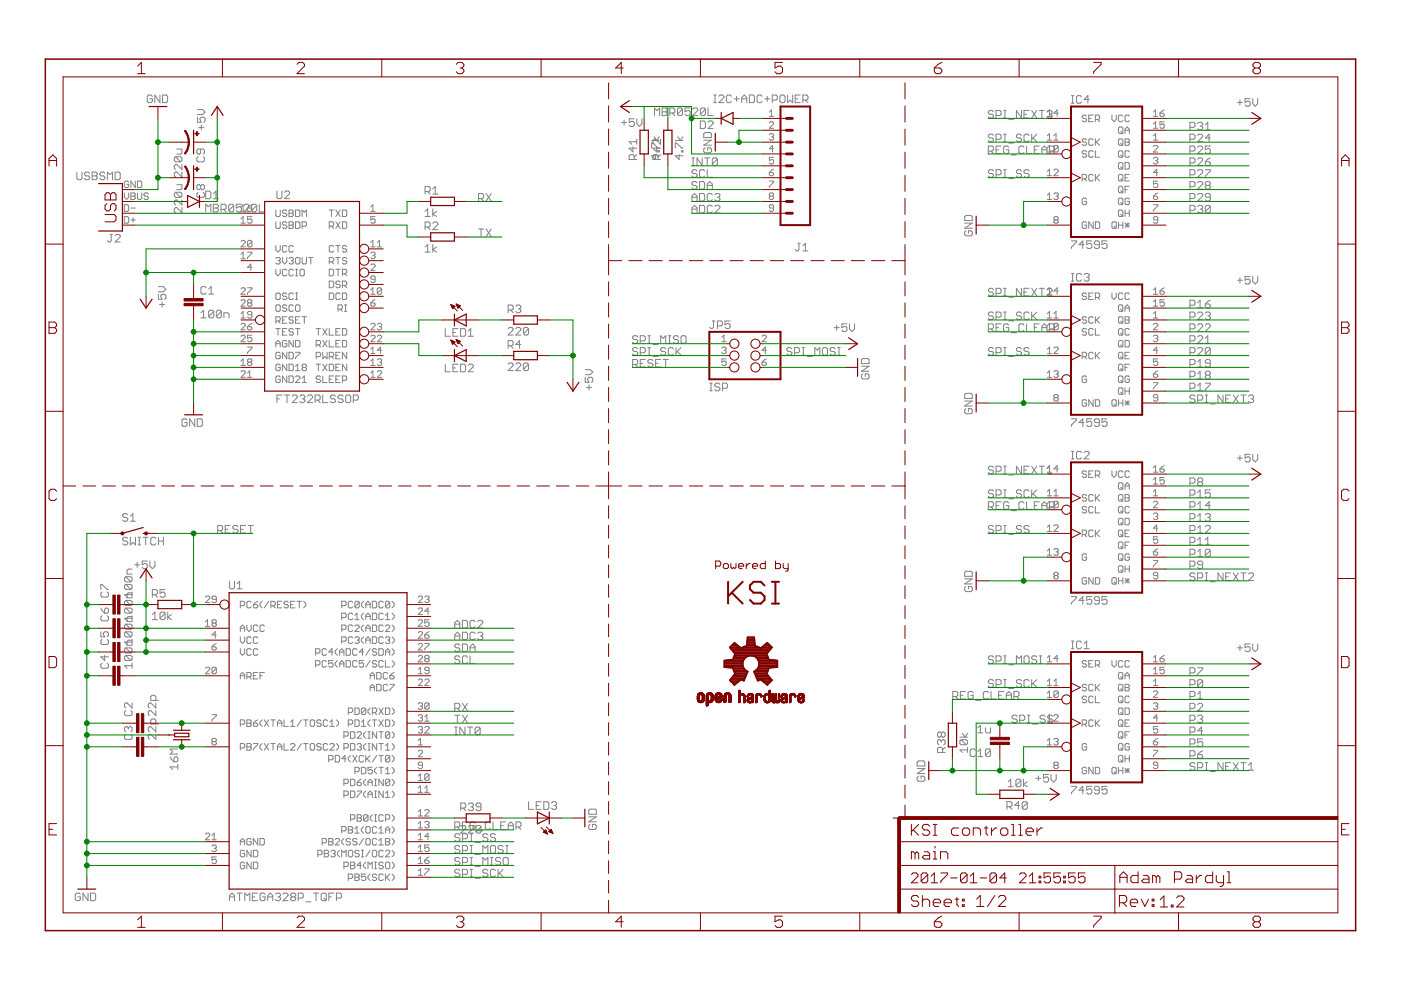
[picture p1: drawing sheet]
<svg xmlns="http://www.w3.org/2000/svg" width="297mm" height="210mm" viewBox="0 0 297 210" stroke-linecap="round" stroke-linejoin="round" font-family="sans-serif">
<g fill="none" stroke="#808080" stroke-width=".21">
<path d="M16.3 36.5v1.3l.3 .3h.5l.3-.3v-1.3M19 36.8l-.3-.3h-.5l-.3 .3v.2l.3 .3h.5l.3 .3v.2l-.3 .3h-.5l-.3-.3M19.5 36.5h.8l.3 .3v.2l-.3 .3 .3 .3v.2l-.3 .3h-.8zM19.5 37.3h.8M22.2 36.8l-.2-.3h-.6l-.2 .3v.2l.2 .3h.6l.2 .3v.2l-.2 .3h-.6l-.2-.3M22.8 38.1v-1.6l.5 .5 .6-.5v1.6M24.4 36.5h.8l.3 .3v1l-.3 .3h-.8zM27.3 38.6l-.2-.2h-.5l-.2 .2v.9l.2 .3h.5l.2-.3v-.4h-.5M28.7 38.4v1.4l-1-1.4v1.4M29.1 38.4h.7l.3 .2v.9l-.3 .3h-.7zM32.3 20.4l-.3-.2h-.5l-.3 .2v1.1l.3 .3h.5l.3-.3v-.5h-.6M33.9 20.2v1.6l-1.1-1.6v1.6"/>
<path d="M34.5 20.2h.8l.2 .2v1.1l-.2 .3h-.8zM37.2 33.2h1.1l.3 .3v.5l-.3 .3M37.2 33.2l-.2 .3v.5l.2 .3h1.1M37.2 33.2l1.1 1.1M37.5 31.6h1.1v.8l-.3 .3h-.8M37.5 39.2h1.1v.8l-.3 .2h-.8M38.6 36.5v1l-1.1-1h-.3l-.2 .2v.6l.2 .2M38.6 34.9v1l-1.1-1h-.3l-.2 .2v.6l.2 .2M41.9 24.8v1.1h.8l-.3-.5v-.3l.3-.3h.5l.3 .3v.6l-.3 .2M41.9 23.2h1l.6 .6-.6 .5h-1M42 33.2l-.3 .3v.5l.3 .3h1.1l.2-.3v-.5l-.2-.3M42.1 27h1.1"/>
<path d="M42.5 39.4l-.2-.2h-.3l-.3 .2v.6l.3 .2h.3l.2-.2M42.5 39.4l.3-.2h.3l.2 .2v.6l-.2 .2h-.3l-.3-.2M42.5 31.6v.8l-.2 .3h-.3l-.3-.3v-.5l.3-.3h1.1l.2 .3v.5l-.2 .3M42.5 39.4v.6M42.7 26.5v1M131.8 26h1.1M132.3 25.4v1.1M134.2 31.1v1.1l-.8-.8h1.6M134.5 25.2h-1.1v.8l.5-.3h.3l.3 .3v.5l-.3 .3h-.5l-.3-.3M134.5 33.8v-.8l-.3-.2h-.5l-.3 .2v.8h1.6M135 29.5v1.1M135 32.8l-.5 .5"/>
<path d="M135 30.1h-1.6l.5 .5M135 25.2v1l.6 .6 .5-.6v-1M138.2 29.8h1.6M138.4 30.3h-.2v1.1M138.4 30.3l1.1 1.1h.3M138.7 29l.5 .8 .6-.8M138.8 24.5v-1.6l.5 .5 .5-.5v1.6M139 32.8v1l-.8-.8h1.6M139.2 31.1v1.1l-.8-.8h1.6M139.5 31.9h.3v.3h-.3zM139.5 33.8v-.8l-.3-.2h-.5l-.3 .2v.8h1.6M140 32.8l-.5 .5"/>
<path d="M140 29.5v1.1l-1-1.1h-.3l-.3 .3v.5M140.4 22.9h.8l.3 .3v.2l-.3 .3 .3 .3v.2l-.3 .3h-.8zM140.4 23.7h.8M142 24h.8l.3-.3v-.5l-.3-.3h-.8v1.6M142.5 24l.6 .5M143.2 31.4v-1.1h.2l1.1 1.1h.3M143.2 29.8h1.6M143.7 29l.6 .8 .5-.8M144 32.8v1l-.8-.8h1.6M144.5 31.9h.3v.3h-.3zM144.7 23.2l-.3-.3h-.5l-.3 .3v1M144.7 23.2v1l-.3 .3h-.5l-.3-.3"/>
<path d="M144.7 23.2l-1.1 1M146.3 22.9h-1.1v.8l.6-.3h.2l.3 .3v.5l-.3 .3h-.5l-.3-.3M146.7 33.5h.5M146.7 35.1h.5M146.9 23.2l.2-.3h.6l.2 .3v.2l-1 1.1h1M147 33.5v1.6M147.8 36.3l-.3-.3h-.5l-.3 .3v.2l.3 .3h.5l.3 .3v.2l-.3 .3h-.5l-.3-.3M147.8 38.8l-.3-.3h-.5l-.3 .3v.2l.3 .3h.5l.3 .3v.2l-.3 .3h-.5l-.3-.3M148.3 38.5h.8l.3 .3v1l-.3 .3h-.8zM148.5 25.7h.8l.3 .2v1.1l-.3 .3h-.8zM148.9 33.5v1.6l-1.1-1.6v1.6M149.2 29.7h1.6l-1.6 1.1h1.6"/>
<path d="M149.4 36.3l-.3-.3h-.5l-.3 .3v1l.3 .3h.5l.3-.3M149.4 33.5h1.1M149.5 31.3l-.3 .3v.5l.3 .3h1.1l.2-.3v-.5l-.2-.3h-.6v.6M149.5 28.1h1.1l.2 .3v.8h-1.6v-.8zM149.6 23.2l-.3-.3h-.5l-.3 .3v1M149.6 23.2v1l-.3 .3h-.5l-.3-.3M149.6 23.2l-1.1 1M149.9 36v1.6h1.1M149.9 39.3h1.1M149.9 33.5v1.6M150.1 22.9v1.6h1.1M150.1 25.9l.3-.2h.5l.3 .2v.3l-1.1 1.1h1.1"/>
<path d="M151.3 20.2h.5M151.3 21.8h.5M151.6 20.2v1.6M152.1 33.7l-.3-.2h-.5l-.3 .2v1.1M152.1 33.7v1.1l-.3 .3h-.5l-.3-.3M152.1 33.7l-1.1 1.1M152.4 20.4l.3-.2h.5l.3 .2v.3l-1.1 1.1h1.1M155.1 20.4l-.3-.2h-.5l-.3 .2v1.1l.3 .3h.5l.3-.3M155.6 21h1.1M156.2 20.4v1.1M157.3 21h1M157.3 21.8v-1.1l.5-.5 .5 .5v1.1"/>
<path d="M158.9 20.2h.8l.3 .2v1.1l-.3 .3h-.8zM161.6 20.4l-.3-.2h-.5l-.3 .2v1.1l.3 .3h.5l.3-.3M162.1 21h1.1M162.7 20.4v1.1M163.1 26.1l.2-.3h.5l.2 .3v.2l-.9 .9h.9M163.1 38.4h.9v.2l-.9 .9v.3M163.1 36.6h.7l.2 .4-.2 .3h-.5l-.2-.3zM163.1 24.7h.9M163.1 23.8l.5-.5v1.4M163.1 28.6l.2-.3h.5l.2 .3-.2 .4M163.6 29h.2M163.7 21.2h.8l.3-.2v-.6l-.3-.2h-.8v1.6"/>
<path d="M163.8 29l.2 .3-.2 .4h-.5l-.2-.2M164 33.4h-.9v.7l.5-.3 .4 .3v.4l-.2 .3h-.5l-.2-.3M164 31.5h-.9l.7-.7v1.4M164 35.9l-.9 .7M165.6 20.2h.6l.2 .2v1.1l-.2 .3h-.6l-.2-.3v-1.1zM167 20.2v1.6l.5-.6 .6 .6v-1.6M168.6 21h.5M169.7 20.2h-1.1v1.6h1.1M170.2 21.2h.8l.3-.2v-.6l-.3-.2h-.8v1.6M170.8 21.2l.5 .6M209.5 32h.9l.2-.2v-.6l-.2-.2h-.9v1.6M210.1 32l.5 .6"/>
<path d="M210.6 28.7l-.2-.3h-.6l-.3 .3v.3l.3 .3h.6l.2 .2v.3l-.2 .3h-.6l-.3-.3M210.6 23.7l-.2-.3h-.6l-.3 .3v.3l.3 .2h.6l.2 .3v.3l-.2 .2h-.6l-.3-.2M210.6 36.3l-.2-.3h-.6l-.3 .3v.2l.3 .3h.6l.2 .3v.2l-.2 .3h-.6l-.3-.3M211.2 24.5h.8l.3-.3v-.5l-.3-.3h-.8v1.6M211.2 37.1h.8l.3-.3v-.5l-.3-.3h-.8v1.6M211.2 29.5h.8l.3-.2v-.6l-.3-.3h-.8v1.7M211.2 31.8h.5M212.3 31h-1.1v1.6h1.1M212.8 23.4h.5M212.8 30.1h.5M212.8 28.4h.5M212.8 36h.5"/>
<path d="M212.8 37.6h.5M212.8 25h.5M213.1 23.4v1.6M213.1 28.4v1.7M213.1 36v1.6M213.9 30.3h1M213.9 37.9h1M213.9 31.2l-.3-.2h-.5l-.3 .2v1.1l.3 .3h.5l.3-.3v-.5h-.6M213.9 25.3h1M214.4 32.9h1.1M216.6 36.3l-.3-.3h-.5l-.3 .3v.2l.3 .3h.5l.3 .3v.2l-.3 .3h-.5l-.3-.3M216.6 28.7l-.3-.3h-.5l-.3 .3v.3l.3 .3h.5l.3 .2v.3l-.3 .3h-.5l-.3-.3"/>
<path d="M216.6 23.4v1.6l-1.1-1.6v1.6M217.1 31.2l-.2-.2h-.6l-.3 .2v1.1l.3 .3h.6l.2-.3M217.1 24.2h.6M217.7 31v1.6h1M218.2 36.3l-.3-.3h-.5l-.3 .3v.2l.3 .3h.5l.3 .3v.2l-.3 .3h-.5l-.3-.3M218.2 23.4h-1.1v1.6h1.1M218.2 28.7l-.3-.3h-.5l-.3 .3v1.1l.3 .3h.5l.3-.3M218.7 28.4v1.7M218.7 23.4l1.1 1.6M219 29.3l.8 .8M219.3 31.8h.5M219.8 28.4l-1.1 1.1"/>
<path d="M219.8 23.4l-1.1 1.6M220.3 31h-1v1.6h1M220.4 23.4h1M220.9 32.6v-1.1l.5-.5 .6 .5v1.1M220.9 23.4v1.6M220.9 31.8h1.1M222 23.7l.2-.3h.6l.3 .3v.3l-.3 .2M222.1 28.8l.4-.5v1.4M222.1 29.7h.9M222.1 32.2h.9M222.1 23.8l.4-.5v1.4M222.1 31.3l.4-.5v1.8"/>
<path d="M222.1 36.3l.4-.4v1.4M222.1 37.3h.9M222.1 24.7h.9M222.5 31h.8l.3 .2v.6l-.3 .2h-.8M222.5 24.2h.3M222.8 24.2l.3 .3v.3l-.3 .2h-.6l-.2-.2M223.1 32l.5 .6M223.4 29.7h1M223.4 36.1l.3-.2h.4l.3 .2v.2l-1 1h1M223.4 28.8l.5-.5v1.4M224.4 31.1v.9l-.3 .2h-.4l-.3-.2M224.4 31.1l-.3-.3h-.4l-.3 .3v.9"/>
<path d="M224.4 24h-1l.7-.7v1.4M224.4 31.1l-1 .9M227.2 21.9h.5M227.2 20.3h.5M227.4 20.3v1.6M229.3 20.6l-.3-.3h-.5l-.3 .3v1l.3 .3h.5l.3-.3M229.4 37.9h.7l.3-.2v-.5l-.3-.2h-.7v1.4M229.9 37.9l.5 .5M230.4 29.7l-.3-.3h-.4l-.3 .5 .3 .2h.4l.3 .5-.3 .2h-.4l-.3-.2M230.4 32.2l-.3-.2h-.4l-.3 .4 .3 .2h.4l.3 .5-.3 .2h-.4l-.3-.2M230.4 24.6l-.3-.2h-.4l-.3 .5 .3 .2h.4l.3 .5-.3 .2h-.4l-.3-.2M230.8 25.1h.5"/>
<path d="M230.9 21.1h-1.1l.9-.8v1.6M231.8 29.7l-.3-.3h-.4l-.3 .3v.9l.3 .2h.4l.3-.2M231.8 32.2l-.3-.2h-.4l-.3 .2v.9l.3 .2h.4l.3-.2M231.8 24.4h-1v1.4h1M231.8 37.2l-.3-.2h-.4l-.3 .2v.9l.3 .3h.4l.3-.3M232.2 25.3h.7l.3-.2v-.5l-.3-.2h-.7v1.4M232.2 29.4v1.4M232.2 32v1.3h1M232.2 37v1.4M232.5 30.1l.7 .7M232.5 37.7l.7 .7M232.7 25.3l.5 .5"/>
<path d="M233.2 29.4l-1 1M233.2 37l-1 .9M235.8 24.4v.9l.4 .5 .5-.5v-.9M237.1 32.2l.3-.2h.4l.3 .2v.9l-.3 .2h-.4l-.3-.2zM237.1 29.7l.3-.3h.4l.3 .3v.9l-.3 .2h-.4l-.3-.2zM237.4 26.9h.4l.3 .3v.9l-.3 .2h-.4l-.3-.2v-.9zM237.4 34.5h.4l.3 .2v.9l-.3 .3h-.4l-.3-.3v-.9zM237.4 37h.4l.3 .2v.9l-.3 .3h-.4l-.3-.3v-.9zM237.4 39.5h.4l.3 .2v1l-.3 .2h-.4l-.3-.2v-1zM237.6 30.4l.5 .4M237.6 32.9l.5 .4M237.6 35.4l.5 .5"/>
<path d="M237.6 37.9l.5 .5M237.6 27.9l.5 .4M238.1 24.6l-.3-.2h-.4l-.3 .2v1l.3 .2h.4l.3-.2M238.5 29.4h.7l.2 .3-.2 .4 .2 .5-.2 .2h-.7zM238.5 28.3v-.9l.5-.5 .4 .5v.9M238.5 34.5h.7l.2 .2v.9l-.2 .3h-.7zM238.5 30.1h.7M238.5 37.7h.5M238.5 27.6h.9M239.4 32.2l-.2-.2h-.4l-.3 .2v.9l.3 .2h.4l.2-.2M239.4 24.6l-.2-.2h-.4l-.3 .2v1l.3 .2h.4l.2-.2M239.4 37h-.9v1.4h.9"/>
<path d="M239.4 39.5h-.9v1.4M244.5 29.7h1M244.5 31.1l.3-.3h.4l.3 .3v.2l-1 .9h1M244.5 23.8l.5-.5v1.4M244.5 26.3l.5-.5v1.4M244.5 28.8l.5-.5v1.4M244.5 33.6l.3-.2h.4l.3 .2-.3 .5M244.5 24.7h1M244.5 27.2h1M245 34.1h.2M245.2 34.1l.3 .2-.3 .5h-.4l-.3-.3M245.5 38.4h-1v.7l.5-.2 .5 .2v.4l-.3 .3h-.4l-.3-.3"/>
<path d="M245.5 36.6h-1l.7-.7v1.4M245.9 24h.7l.2 .5-.2 .2h-.4l-.3-.2zM246.8 25.8h-.9v.7l.5-.2 .4 .2v.5l-.2 .2h-.4l-.3-.2M246.8 23.3l-.9 .7M252.3 27h.8l.3-.3v-.5l-.3-.3h-.8v1.6M252.3 29.5h.8l.3-.2v-.6l-.3-.3h-.8v1.7M252.3 37.1h.8l.3-.3v-.5l-.3-.3h-.8v1.6M252.3 32h.8l.3-.2v-.6l-.3-.2h-.8v1.6M252.3 34.5h.8l.3-.2v-.6l-.3-.2h-.8v1.6M252.3 39.6h.8l.3-.3v-.5l-.3-.3h-.8v1.6M253.9 26.2l.3-.3h.5l.3 .3v.3l-.3 .2M253.9 31.2l.3-.2h.5l.3 .2v.3l-1.1 1.1h1.1"/>
<path d="M253.9 28.7l.3-.3h.5l.3 .3v.3l-1.1 1.1h1.1M253.9 33.7l.3-.2h.5l.3 .2v.3l-1.1 1.1h1.1M253.9 36.3l.3-.3h.5l.3 .3v.2l-1.1 1.1h1.1M253.9 38.8l.3-.3h.5l.3 .3v.2l-1.1 1.1h1.1M254.4 26.7h.3M254.7 26.7l.3 .3v.3l-.3 .2h-.5l-.3-.2M255.5 34.3h.8l.3 .2v.3l-.3 .3h-.5l-.3-.3zM255.5 36h1.1v.3l-1.1 1v.3M255.5 26.5l.6-.6v1.6M255.5 27.5h1.1M255.8 39.3l-.3-.3v-.2l.3-.3h.5l.3 .3v.2l-.3 .3M255.8 39.3l-.3 .3v.2l.3 .3h.5l.3-.3v-.2l-.3-.3"/>
<path d="M255.8 39.3h.5M256.6 29.3h-1.1l.8-.9v1.7M256.6 31h-1.1v.8l.6-.3h.2l.3 .3v.5l-.3 .3h-.5l-.3-.3M256.6 33.5l-.5 .2-.6 .6M262.4 21.7h1M262.9 21.2v1M265 20.9h-1v.8l.8-.3 .2 .3v.5l-.2 .3h-.6l-.2-.3M265.6 20.9v1.1l.5 .5 .6-.5v-1.1M23.3 49.7h.6M23.6 49.7v1.3l-.3 .3h-.2l-.3-.3M24.4 50l.3-.3h.5l.3 .3v.2l-1.1 1.1h1.1M26.4 40.9v.9l.4 .5 .5-.5v-.9"/>
<path d="M26.4 45.9h.7l.2 .3v.9l-.2 .2h-.7zM26.4 43.4h.7l.2 .2v1l-.2 .2h-.7zM27.7 44.1h1M27.7 40.9h.7l.3 .2-.3 .5 .3 .5-.3 .2h-.7zM27.7 41.6h.7M27.7 46.6h1M28.2 46.2v.9M29.1 40.9v1.2l.3 .2h.4l.3-.2v-1.2M31.5 41.1l-.3-.2h-.4l-.3 .2 .3 .5h.4l.3 .2-.3 .5h-.4l-.3-.2M37.2 40.8h1.1l.3 .2v.6l-.3 .2M37.2 40.8l-.2 .2v.6l.2 .2h1.1M37.2 40.8l1.1 1"/>
<path d="M38.6 42.4v1.1l-1.1-1.1h-.3l-.2 .3v.5l.2 .3M38.6 44v1.1l-1.1-1.1h-.3l-.2 .3v.5l.2 .3M42 40.8l-.3 .2v.6l.3 .2h1.1l.2-.2v-.6l-.2-.2M43.6 40.5h.8l.3 .3v1.1l-.3 .2h-.8zM43.6 44.9v-1.6l.6 .5 .5-.5v1.6M45.2 43.3h.8l.3 .3v.2l-.3 .3 .3 .3v.2l-.3 .3h-.8zM45.2 44.1h.8M45.2 42.1h1.1M45.2 41.1l.6-.6v1.6M46.9 44.4h.8l.2-.3v-.5l-.2-.3h-.8v1.6M47.4 44.4l.5 .5M49.6 43.6l-.3-.3h-.6l-.2 .3v1"/>
<path d="M49.6 43.6v1l-.3 .3h-.6l-.2-.3M49.6 43.6l-1.1 1M51.1 47.3h.9M51.1 43.9l.4-.5v1.4M51.1 46.4l.4-.5v1.4M51.1 53.9l.4-.4v1.4M51.1 51.2l.2-.2h.5l.2 .2v.2l-.9 .9h.9M51.1 54.9h.9M51.1 44.8h.9M51.2 43.3h-1.1v.8l.5-.3h.3l.3 .3v.5l-.3 .3h-.5l-.3-.3M51.7 43.6l.3-.3h.5l.3 .3v.2l-1.1 1.1h1.1M52.5 44.1h.7l.2 .5-.2 .2h-.5l-.2-.2z"/>
<path d="M52.5 53.5h.9v.2l-.9 .9v.3M53.4 45.9h-.9v.7l.4-.2 .5 .2v.5l-.2 .2h-.5l-.2-.2M53.4 51.2v.9l-.2 .2h-.5l-.2-.2M53.4 51.2l-.2-.2h-.5l-.2 .2v.9M53.4 43.4l-.9 .7M53.4 56.7h-.9l.7-.7v1.4M53.4 51.2l-.9 .9M54.4 43.6l-.3-.3h-.5l-.3 .3v1M54.4 43.6v1l-.3 .3h-.5l-.3-.3M54.4 43.6l-1.1 1M55 43.3v1.6h1M58.5 44.5v1.2l.2 .2h.5l.2-.2v-1.2"/>
<path d="M58.5 52.1v.9l.4 .4 .5-.4v-.9M58.5 47v1.2l.2 .2h.5l.2-.2v-1.2M58.5 57.1v.9l.4 .5 .5-.5v-.9M58.5 54.8l.2-.2h.5l.2 .2-.2 .5M58.7 40.5v1.4l.3 .2h.5l.3-.2v-1.4M58.9 55.3h.3M59.2 55.3l.2 .2-.2 .5h-.5l-.2-.3M59.9 54.6v.9l.4 .5 .5-.5v-.9M60.3 40.8l.3-.3h.5l.3 .3v.2l-1.1 1.1h1.1M60.8 44.7l-.2-.2h-.5l-.2 .2 .2 .5h.5l.2 .2-.2 .5h-.5l-.2-.2M60.8 52.3l-.2-.2h-.5l-.2 .2v.9l.2 .2h.5l.2-.2M60.8 47.3l-.2-.3h-.5l-.2 .5 .2 .2h.5l.2 .5-.2 .2h-.5l-.2-.2"/>
<path d="M60.8 57.3l-.2-.2h-.5l-.2 .2v1l.2 .2h.5l.2-.2M61.3 44.5h.7l.2 .2-.2 .5 .2 .5-.2 .2h-.7zM61.3 47h.7l.2 .3-.2 .4 .2 .5-.2 .2h-.7zM61.3 54.8l.2-.2h.5l.2 .2-.2 .5M61.3 45.2h.7M61.3 47.7h.7M61.7 55.3h.3M62 55.3l.2 .2-.2 .5h-.5l-.2-.3M62.2 52.3l-.2-.2h-.5l-.2 .2v.9l.2 .2h.5l.2-.2M62.2 57.3l-.2-.2h-.5l-.2 .2v1l.2 .2h.5l.2-.2M62.7 44.5h.7l.2 .2v1l-.2 .2h-.7zM62.7 47h.7l.2 .3v.9l-.2 .2h-.7z"/>
<path d="M62.7 57.1h.4M62.7 58.5h.4M62.9 54.6h.5l.2 .2v.9l-.2 .3h-.5l-.2-.3v-.9zM62.9 57.1v1.4M63.6 57.3l.2-.2h.5l.2 .2v1l-.2 .2h-.5l-.2-.2zM64.1 54.6v1.1l.2 .3h.4l.3-.3v-1.1M64.1 45.9v-1.4l.4 .5 .5-.5v1.4M64.1 48h.6l.3-.3v-.4l-.3-.3h-.6v1.4M65.4 54.6h1M65.9 54.6v1.4M69.8 59.6h.7l.2 .2v1l-.2 .2h-.7zM69.8 48h.7l.2-.3v-.4l-.2-.3h-.7v1.4"/>
<path d="M69.8 55.5h.7l.2-.2v-.5l-.2-.2h-.7v1.4M69.8 57.1h.7l.2 .2v1l-.2 .2h-.7zM69.8 44.5h.9M70.3 44.5v1.4M70.3 48l.4 .4M70.3 55.5l.4 .5M70.7 52.3l-.2-.2h-.5l-.2 .2v.9l.2 .2h.5l.2-.2M71.2 54.6h.9M71.2 44.5l.9 1.4M71.2 47l.9 1.4M71.2 57.1h.9M71.2 52.1h.9"/>
<path d="M71.7 52.1v1.3M71.7 54.6v1.4M71.7 57.1v1.4M72.1 59.8l-.2-.2h-.5l-.2 .2 .2 .5h.5l.2 .2-.2 .5h-.5l-.2-.2M72.1 44.5l-.9 1.4M72.1 47l-.9 1.4M72.6 44.5h.7l.2 .2v1l-.2 .2h-.7zM72.6 47h.7l.2 .3v.9l-.2 .2h-.7zM72.6 58h.7l.2-.2v-.5l-.2-.2h-.7v1.4M73 58l.5 .5M73.5 52.3l-.2-.2h-.5l-.2 .4 .2 .3h.5l.2 .2v.2l-.2 .2h-.5l-.2-.2M73.5 54.8l-.2-.2h-.5l-.2 .4 .2 .3h.5l.2 .4-.2 .3h-.5l-.2-.3"/>
<path d="M78.6 53.7l.2-.2h.5l.2 .2-.2 .5M78.6 56.2l.2-.2h.5l.2 .2v.3l-.9 .9h.9M78.6 43.9l.5-.5v1.4M78.6 51.4l.5-.4v1.3M78.6 44.8h.9M78.6 52.3h.9M79.1 54.2h.2M79.3 54.2l.2 .2-.2 .5h-.5l-.2-.3M79.5 45.9h-.9v.7l.5-.2 .4 .2v.5l-.2 .2h-.5l-.2-.2M79.5 59.2h-.7l-.2-.2 .2-.5h.5l.2 .2v.9l-.2 .3h-.5l-.2-.3M80 52.3h.9M80 51.4l.5-.4v1.3"/>
<path d="M90.1 44.8l.6-.5v1.6M90.1 52.4l.6-.6v1.6M90.1 45.9h1.1M90.1 53.4h1.1M90.1 40.6h.8l.3-.3v-.5l-.3-.3h-.8v1.6M90.1 48.2h.8l.3-.3v-.6l-.3-.2h-.8v1.6M90.7 40.6l.5 .5M90.7 48.2l.5 .5M91.8 44.3v1.6M91.8 51.8v1.6M91.8 40.1l.5-.6v1.6M91.8 41.1h1"/>
<path d="M91.8 47.3l.2-.2h.6l.2 .2v.3l-1 1.1h1M92.6 44.8l-.8 .6 .8 .5M92.6 52.4l-.8 .5 .8 .5M101.5 42.1h.8l.2-.3v-.5l-.2-.3h-.8v1.6M101.5 48.6h1M102 48.6v1.6M102 42.1l.5 .5M103.1 41l1 1.6M103.1 48.6l1 1.6M104.1 41l-1 1.6M104.1 48.6l-1 1.6M146.7 41.8h1.1"/>
<path d="M146.7 44.3h1.1M146.7 42.6v-1l.5-.6 .6 .6v1M146.7 45.1v-1l.5-.6 .6 .6v1M148.3 41h.8l.3 .3v1.1l-.3 .2h-.8zM148.3 43.5h.8l.3 .3v1.1l-.3 .2h-.8zM149.9 40.1v-1.1l.6-.5 .5 .5v1.1M151 41.3l-.3-.3h-.5l-.3 .3v1.1l.3 .2h.5l.3-.2M151 43.8l-.3-.3h-.5l-.3 .3v1.1l.3 .2h.5l.3-.2M151.6 41.3l.2-.3h.6l.2 .3v.3l-.2 .2M151.6 43.8l.2-.3h.6l.2 .3v.3l-1 1h1M152.1 41.8h.3M152.4 41.8l.2 .3v.3l-.2 .2h-.6l-.2-.2"/>
<path d="M163.3 41.6l-.2 .2 .2 .5h.5l.2-.2-.2-.5M163.3 41.6h.5M163.3 41.6l-.2-.2 .2-.5h.5l.2 .2-.2 .5M164 44.1h-.7l-.2-.2 .2-.5h.5l.2 .2v1l-.2 .2h-.5l-.2-.2M169.1 51.6h.6M169.4 51.6v1.3l-.3 .3h-.2l-.3-.3M170.2 53.2h1.1M170.2 52.1l.6-.5v1.6M204.5 47.3h1.6l-1.6 1.1h1.6M204.8 48.9l-.3 .3v.5l.3 .3h1.1l.2-.3v-.5l-.2-.3h-.6v.6M204.8 45.7h1.1l.2 .3v.8h-1.6v-.8zM222.1 41.4l.4-.5v1.4"/>
<path d="M222.1 42.3h.9M223.4 41.1l.3-.2h.4l.3 .2-.3 .5M223.7 46.6l-.3 .3v.2l.3 .2h.4l.3-.2-.3-.5M223.7 46.6l-.3-.2 .3-.5h.4l.3 .3-.3 .4M223.7 46.6h.4M223.9 41.6h.2M224.1 41.6l.3 .2-.3 .5h-.4l-.3-.2M227.2 51.1h1v.3l-1 1v.3M227.2 59.6h.5M227.2 58h.5M227.4 58v1.6M229.3 58.3l-.3-.3h-.5l-.3 .3v1l.3 .3h.5l.3-.3"/>
<path d="M229.8 51.9h-1l.8-.8v1.6M229.8 58.3l.3-.3h.6l.2 .3v.2l-.2 .3M230.4 42.2l-.3-.2h-.4l-.3 .2v1l.3 .2h.4l.3-.2v-.5h-.5M230.4 47.3l-.3-.3h-.4l-.3 .3v.9l.3 .2h.4l.3-.2v-.5h-.5M230.4 58.8h.3M230.7 58.8l.2 .3v.2l-.2 .3h-.6l-.3-.3M231.5 51.1h-1.1v.8l.5-.3h.3l.3 .3v.5l-.3 .3h-.5l-.3-.3M231.8 47v1.4l-1-1.4v1.4M232.2 47h.7l.3 .3v.9l-.3 .2h-.7zM233.1 51.9h-.8l-.3-.3v-.2l.3-.3h.5l.3 .3v1l-.3 .3h-.5l-.3-.3M234.7 51.1h-1.1v.8l.6-.3h.2l.3 .3v.5l-.3 .3h-.5l-.3-.3M236 47h.4l.3 .3v.9l-.3 .2h-.4l-.2-.2v-.9z"/>
<path d="M236.2 48l.5 .4M237.1 44.7l.3-.2h.4l.3 .2v1l-.3 .2h-.4l-.3-.2zM237.1 42.2l.3-.2h.4l.3 .2v1l-.3 .2h-.4l-.3-.2zM237.1 47v1.4M237.1 47.7h1M237.6 40.4l.5 .5M237.6 42.9l.5 .5M237.6 45.4l.5 .5M238.1 47v1.4M238.5 44.5v1.4M238.5 45.2h.9M238.5 47.7h.9"/>
<path d="M238.5 40.2h.5M238.5 47.3l.9 .9M239 47.3v.9M239.4 42.2l-.2-.2h-.4l-.3 .2v1l.3 .2h.4l.2-.2v-.5h-.4M239.4 44.5v1.4M239.4 47.3l-.9 .9M244.5 41.6h.7l.3 .5-.3 .2h-.4l-.3-.2zM244.5 43.4h1v.2l-1 1v.2M245.5 46.6h-.7l-.3-.2 .3-.5h.4l.3 .3v.9l-.3 .2h-.4l-.3-.2M245.5 40.9l-1 .7M252.3 42.1h.8l.3-.3v-.5l-.3-.3h-.8v1.6M252.3 44.6h.8l.3-.3v-.5l-.3-.3h-.8v1.6"/>
<path d="M253.9 41.3l.3-.3h.5l.3 .3v.3l-1.1 1h1.1M253.9 43.8l.3-.3h.5l.3 .3v.3l-.3 .2M254.4 44.3h.3M254.7 44.3l.3 .3v.3l-.3 .2h-.5l-.3-.2M256.6 41.8h-.8l-.3-.2v-.3l.3-.3h.5l.3 .3v1.1l-.3 .2h-.5l-.3-.2M256.6 43.8l-.3-.3h-.5l-.3 .3v1.1M256.6 43.8v1.1l-.3 .2h-.5l-.3-.2M256.6 43.8l-1.1 1.1M262.4 59.4h1M262.9 58.9v1.1M265 58.6h-1v.8l.5-.2h.3l.2 .2v.6l-.2 .2h-.6l-.2-.2M265.6 58.6v1.1l.5 .5 .6-.5v-1.1"/>
<path d="M33.6 62.4v1.1h.8l-.3-.6v-.2l.3-.3h.5l.3 .3v.5l-.3 .3M33.6 60.8h1l.6 .5-.6 .5h-1M33.8 64.6h1.1M34.4 64v1.1M42.6 66.3l.6-.5v1.6M42.6 67.4h1.1M43.7 61l-.3-.3h-.5l-.3 .3v1.1l.3 .3h.5l.3-.3M44.2 62.4h1.1M44.2 61.3l.6-.6v1.7M45.3 66v1.1l-.3 .3h-.5l-.3-.3M45.3 66l-.3-.2h-.5l-.3 .2v1.1M45.3 66l-1.1 1.1"/>
<path d="M46.9 66v1.1l-.2 .3h-.6l-.2-.3M46.9 66l-.2-.2h-.6l-.2 .2v1.1M46.9 66l-1 1.1M47.5 67.4v-1.1h.8l.3 .3v.8M51.1 61.3l.2-.3h.5l.2 .3v.2l-.9 .9h.9M51.1 78.8l.2-.2h.5l.2 .2v.3l-.9 .9h.9M51.1 68.8l.2-.2h.5l.2 .2v.2l-.9 .9h.9M51.1 67.4h.9M51.1 71.3l.2-.2h.5l.2 .2v.2l-.9 1h.9M51.1 77.5h.9M51.1 63.8l.2-.3h.5l.2 .3v.2l-.9 .9h.9M51.1 66.5l.4-.5v1.4"/>
<path d="M51.1 76.6l.4-.5v1.4M52.5 79.1l.4-.5v1.4M52.5 69.3h.7l.2 .4-.2 .2h-.5l-.2-.2zM52.5 73.6h.9v.2l-.9 .9v.3M52.5 61h.9v.3l-.9 .9v.2M52.7 76.8l-.2-.2 .2-.5h.5l.2 .2-.2 .5M52.7 76.8l-.2 .2 .2 .5h.5l.2-.2-.2-.5M52.7 64.2l-.2 .3 .2 .4h.5l.2-.2-.2-.5M52.7 64.2l-.2-.2v-.2l.2-.3h.5l.2 .3-.2 .4M52.7 64.2h.5M52.7 76.8h.5M53.4 66.7h-.7l-.2-.2 .2-.5h.5l.2 .3v.9l-.2 .2h-.5l-.2-.2"/>
<path d="M53.4 71.1h-.9v.7l.4-.3 .5 .3v.4l-.2 .3h-.5l-.2-.3M53.4 68.6l-.9 .7M58.5 68.1h.7l.2-.3v-.4l-.2-.2h-.7v1.3M58.5 69.7h.9M58.5 73.6v-1l.4-.4 .5 .4v1M58.5 72.9h.9M58.7 62.1h.5l.2 .3v.9l-.2 .2h-.5l-.2-.2v-.9zM58.7 64.6h.5l.2 .3v.9l-.2 .2h-.5l-.2-.2v-.9zM58.9 68.1l.5 .4M58.9 69.7v1.4M59.4 77.4l-.2-.2h-.5l-.2 .2v1l.2 .2h.5l.2-.2v-.5h-.5M59.4 74.9l-.2-.2h-.5l-.2 .2v.9l.2 .3h.5l.2-.3v-.4h-.5"/>
<path d="M59.4 79.9l-.2-.2h-.5l-.2 .2v1l.2 .2h.5l.2-.2v-.5h-.5M59.9 67.8h.4M59.9 70.4h.4M60.8 67.2h-.9v1.3h.9M60.8 69.7h-.9v1.4h.9M60.8 72.4l-.2-.2h-.5l-.2 .2v.9l.2 .3h.5l.2-.3v-.4h-.5M60.8 62.4l-.2-.3h-.5l-.2 .5 .2 .2h.5l.2 .5-.2 .2h-.5l-.2-.2M60.8 64.9l-.2-.3h-.5l-.2 .5 .2 .2h.5l.2 .5-.2 .2h-.5l-.2-.2M60.8 74.7v1.4l-.9-1.4v1.4M60.8 77.2v1.4l-.9-1.4v1.4M60.8 79.7v1.4l-.9-1.4v1.4M61.3 79.7h.7l.2 .2v1l-.2 .2h-.7z"/>
<path d="M61.3 74.7h.7l.2 .2v.9l-.2 .3h-.7zM61.3 77.2h.7l.2 .2v1l-.2 .2h-.7zM62.2 64.9l-.2-.3h-.5l-.2 .3v.9l.2 .2h.5l.2-.2M62.2 67.4l-.2-.2h-.5l-.2 .2 .2 .4h.5l.2 .3-.2 .4h-.5l-.2-.2M62.2 69.9l-.2-.2h-.5l-.2 .2v.2l.2 .3h.5l.2 .4-.2 .3h-.5l-.2-.3M62.2 62.4l-.2-.3h-.5l-.2 .3v.9l.2 .2h.5l.2-.2M62.2 72.2v1.4l-.9-1.4v1.4M62.7 67.8h.4M62.7 69.7h.9M62.7 72.2h.7l.2 .2v.9l-.2 .3h-.7zM62.7 74.7h.9v.2l-.9 .9v.3M62.7 78.6h.9"/>
<path d="M62.7 79.9l.2-.2h.5l.2 .2v.3l-.9 .9h.9M62.7 62.1h.4M62.7 63.5h.4M62.7 77.7l.4-.5v1.4M62.9 64.6h.5l.2 .3v.9l-.2 .2h-.5l-.2-.2v-.9zM62.9 62.1v1.4M63.1 69.7v1.4M63.6 67.2h-.9v1.3h.9M64.1 67.2h.9M64.3 77.9l-.2-.2 .2-.5h.4l.3 .2-.3 .5M64.3 77.9l-.2 .2 .2 .5h.4l.3-.2-.3-.5M64.3 77.9h.4"/>
<path d="M64.5 67.2v1.3M67 69.7h1M67 73.1h.7l.3-.2v-.5l-.3-.2h-.7v1.4M67 75.6h.7l.3-.2v-.5l-.3-.2h-.7v1.4M67 77.2h1M67.5 69.7v1.4M67.5 77.2v1.4M67.5 73.1l.5 .5M68 79.9l-.3-.2h-.4l-.3 .5 .3 .2h.4l.3 .5-.3 .2h-.4l-.3-.2M68.4 74.7v1.4l.5-.5 .4 .5v-1.4M68.4 79.7v1.4h.9M68.4 69.7l.9 1.4"/>
<path d="M68.4 72.2l.9 1.4M68.4 77.2l.9 1.4M69.3 69.7l-.9 1.4M69.3 72.2l-.9 1.4M69.3 77.2l-.9 1.4M69.8 69.7v1.4h.9M69.8 72.2v1.4h.9M69.8 75.6h.7l.2-.2v-.5l-.2-.2h-.7v1.4M69.8 77.2h.7l.2 .2v1l-.2 .2h-.7zM69.8 62.1h.7l.2 .3v.9l-.2 .2h-.7zM70.3 75.6l.4 .5M70.7 79.7h-.9v1.4h.9"/>
<path d="M71.2 75.4h.5M71.2 77.9h.5M71.2 70.4h.5M71.2 72.9h.5M71.7 65.6h.6l.3-.3v-.4l-.3-.3h-.6v1.4M72.1 69.7h-.9v1.4h.9M72.1 72.2h-.9v1.4h.9M72.1 74.7h-.9v1.4h.9M72.1 77.2h-.9v1.4h.9M72.1 79.7h-.9v1.4h.9M72.1 62.4l-.2-.3h-.5l-.2 .3v.9l.2 .2h.5l.2-.2M72.1 65.6l.5 .4"/>
<path d="M72.6 72.2h.7l.2 .2v.9l-.2 .3h-.7zM72.6 60.5h.7l.2-.2v-.5l-.2-.2h-.7v1.4M72.6 69.7h.7l.2 .2v.9l-.2 .3h-.7zM72.6 62.1h.7l.2 .3v.9l-.2 .2h-.7zM73 64.6h.5M73 66h.5M73 60.5l.5 .5M73.3 64.6v1.4M73.5 74.7v1.4l-.9-1.4v1.4M73.5 77.2v1.4l-.9-1.4v1.4M78.6 62.4h.9M78.6 68.8l.2-.2h.5l.2 .2v.2l-.9 .9h.9"/>
<path d="M78.6 71.3l.2-.2h.5l.2 .2v.2l-.9 1h.9M78.6 77.5h.9M78.6 75h.9M78.6 64.2h.7l.2 .5-.2 .2h-.5l-.2-.2zM78.6 61.5l.5-.5v1.4M78.6 74l.5-.4v1.4M78.6 76.6l.5-.5v1.4M78.6 79.1l.5-.5v1.4M79.5 63.5l-.4 .3-.5 .4M80 78.8l.2-.2h.5l.2 .2v.3l-.9 .9h.9M80 68.8l.2-.2h.5l.2 .2-.2 .5M80 71.3l.2-.2h.5l.2 .2v.2l-.9 1h.9"/>
<path d="M80 76.3l.2-.2h.5l.2 .2-.2 .5M80.5 76.8h.2M80.5 69.3h.2M80.7 69.3l.2 .2v.2l-.2 .2h-.5l-.2-.2M80.7 76.8l.2 .2-.2 .5h-.5l-.2-.2M80.9 61.3v.9l-.2 .2h-.5l-.2-.2M80.9 74.3h-.9l.7-.7v1.4M80.9 61.3l-.2-.3h-.5l-.2 .3v.9M80.9 61.3l-.9 .9M94.4 69.7v1.6h1.1M94.4 77.2v1.6h1.1M96 70.5h.6"/>
<path d="M96 78h.6M97.1 77.2h-1.1v1.6h1.1M97.1 69.7h-1.1v1.6h1.1M97.6 69.7h.8l.3 .3v1l-.3 .3h-.8zM97.6 77.2h.8l.3 .3v1.1l-.3 .2h-.8zM99.3 77.5l.2-.3h.6l.3 .3v.3l-1.1 1h1.1M99.3 71.3h1.1M99.3 70.2l.5-.5v1.6M107.7 69.7l.3-.3h.5l.3 .3v.3l-1.1 1h1.1M107.7 65.7h.8l.3-.2v-.6l-.3-.2h-.8v1.6M107.7 73.3h.8l.3-.3v-.5l-.3-.3h-.8v1.6M107.7 77.2l.3-.2h.5l.3 .2v.3l-1.1 1.1h1.1"/>
<path d="M108.3 65.7l.5 .6M108.3 73.3l.5 .5M109.3 69.7l.3-.3h.6l.2 .3v.3l-1.1 1h1.1M109.3 64.9l.3-.2h.6l.2 .2v.3l-.2 .3M109.3 77.2l.3-.2h.6l.2 .2v.3l-1.1 1.1h1.1M109.9 65.5h.3M110.2 65.5l.2 .2v.3l-.2 .3h-.6l-.3-.3M110.4 73h-1.1l.9-.8v1.6M112.1 69.7v1.1l-.3 .2h-.5l-.3-.2M112.1 69.7l-.3-.3h-.5l-.3 .3v1.1M112.1 77.2l-.3-.2h-.5l-.3 .2v1.1M112.1 77.2v1.1l-.3 .3h-.5l-.3-.3"/>
<path d="M112.1 69.7l-1.1 1.1M112.1 77.2l-1.1 1.1M124.1 80v1.1h.8l-.3-.8 .3-.3h.5l.3 .3v.5l-.3 .3M124.1 78.4h1l.6 .5-.6 .5h-1M134.1 77.3h.8l.3-.3v-.5l-.3-.3h-.8v1.6M134.7 77.3l.5 .5M135.2 71.5l-.3-.3h-.5l-.3 .3v.2l.3 .3h.5l.3 .3v.2l-.3 .3h-.5l-.3-.3M135.2 74l-.3-.3h-.5l-.3 .3v.2l.3 .3h.5l.3 .3v.2l-.3 .3h-.5l-.3-.3M135.7 74.8h.8l.3-.3v-.5l-.3-.3h-.8v1.6M135.7 72.3h.8l.3-.3v-.5l-.3-.3h-.8v1.6M135.7 77h.6M136.8 76.2h-1.1v1.6h1.1"/>
<path d="M137.4 73.7h.5M137.4 75.3h.5M137.4 71.2h.5M137.4 72.8h.5M137.6 71.2v1.6M137.6 73.7v1.6M138.5 76.5l-.3-.3h-.6l-.2 .3v.3l.2 .2h.6l.3 .3v.3l-.3 .2h-.6l-.2-.2M138.5 75.6h1M138.5 73.1h1M139 77h.5M140.1 76.2h-1.1v1.6h1.1M140.1 72.8v-1.6l.5 .5 .5-.5v1.6"/>
<path d="M140.6 76.2h1.1M141.1 74l-.2-.3h-.6l-.2 .3v.2l.2 .3h.6l.2 .3v.2l-.2 .3h-.6l-.2-.3M141.1 76.2v1.6M141.7 71.2h.5M141.7 72.8h.5M142 71.2v1.6M142.8 74l-.3-.3h-.5l-.3 .3v1l.3 .3h.5l.3-.3M143.3 73.7v1.6M143.6 74.5l.8 .8M143.8 71.5l-.2-.3h-.6l-.2 .3v.2l.2 .3h.6l.2 .3v.2l-.2 .3h-.6l-.2-.3M144.4 73.7l-1.1 1.1M144.7 71.2h.5l.3 .3v1l-.3 .3h-.5l-.3-.3v-1z"/>
<path d="M151 68.1h.6M151.3 68.1v1.3l-.3 .3h-.3l-.2-.3M152.1 69.1h.8l.3-.2v-.6l-.3-.2h-.8v1.6M153 71.5l.5-.4v1.4M153 73.8l.3-.2h.4l.3 .2-.3 .5M153 72.5h1M153.5 74.3h.2M153.7 74.3l.3 .2-.3 .5h-.4l-.3-.3M154 76.1h-1v.7l.7-.2 .3 .2v.5l-.3 .2h-.4l-.3-.2M154.8 68.1h-1.1v.8l.8-.3 .3 .3v.5l-.3 .3h-.5l-.3-.3M161.6 76.8h.7l.2 .5-.2 .2h-.5l-.2-.2zM161.6 71.3l.2-.2h.5l.2 .2v.2l-.9 1h.9"/>
<path d="M162.5 76.1l-.9 .7M162.5 74.3h-.9l.7-.7v1.4M167.9 74l-.3-.3h-.5l-.3 .3v.2l.3 .3h.5l.3 .3v.2l-.3 .3h-.5l-.3-.3M168.4 74.8h.8l.3-.3v-.5l-.3-.3h-.8v1.6M170.1 73.7h.5M170.1 75.3h.5M170.3 73.7v1.6M171.1 75.6h1.1M172.8 75.3v-1.6l.5 .5 .5-.5v1.6M174.4 74l.2-.3h.6l.3 .3v1l-.3 .3h-.6l-.2-.3zM176.9 69.5h1M177.1 74l-.3-.3h-.5l-.3 .3v.2l.3 .3h.5l.3 .3v.2l-.3 .3h-.5l-.3-.3"/>
<path d="M177.4 68.9v1.1M177.6 73.7h.6M177.6 75.3h.6M177.9 73.7v1.6M179.6 68.7h-1.1v.8l.5-.3h.3l.3 .3v.5l-.3 .3h-.5l-.3-.3M180.1 68.7v1l.6 .6 .5-.6v-1M182.6 76.3l.3-.3h1.1l.3 .3v.8h-1.7zM182.6 77.6h1.7l-1.7 1.1h1.7M182.9 79.3l-.3 .2v.6l.3 .2h1.1l.3-.2v-.6l-.3-.2h-.5v.5M209.5 69.7h.9l.2-.2v-.6l-.2-.2h-.9v1.6M210.1 69.7l.5 .6M210.6 74l-.2-.3h-.6l-.3 .3v.2l.3 .3h.6l.2 .3v.2l-.2 .3h-.6l-.3-.3"/>
<path d="M210.6 61.4l-.2-.3h-.6l-.3 .3v.3l.3 .2h.6l.2 .3v.3l-.2 .2h-.6l-.3-.2M210.6 66.4l-.2-.2h-.6l-.3 .2v.3l.3 .3h.6l.2 .2v.3l-.2 .3h-.6l-.3-.3M211.2 69.5h.5M211.2 62.2h.8l.3-.3v-.5l-.3-.3h-.8v1.6M211.2 67.2h.8l.3-.2v-.6l-.3-.2h-.8v1.6M211.2 74.8h.8l.3-.3v-.5l-.3-.3h-.8v1.6M212.3 68.7h-1.1v1.6h1.1M212.8 66.2h.5M212.8 67.8h.5M212.8 73.7h.5M212.8 75.3h.5M212.8 61.1h.5"/>
<path d="M212.8 62.7h.5M213.1 61.1v1.6M213.1 66.2v1.6M213.1 73.7v1.6M213.9 68.9l-.3-.2h-.5l-.3 .2v1.1l.3 .3h.5l.3-.3v-.5h-.6M213.9 75.6h1M213.9 68h1M213.9 63h1M214.4 70.5h1.1M216.6 74l-.3-.3h-.5l-.3 .3v.2l.3 .3h.5l.3 .3v.2l-.3 .3h-.5l-.3-.3M216.6 61.1v1.6l-1.1-1.6v1.6M216.6 66.4l-.3-.2h-.5l-.3 .2v.3l.3 .3h.5l.3 .2v.3l-.3 .3h-.5l-.3-.3"/>
<path d="M217.1 68.9l-.2-.2h-.6l-.3 .2v1.1l.3 .3h.6l.2-.3M217.1 61.9h.6M217.7 68.7v1.6h1M218.2 61.1h-1.1v1.6h1.1M218.2 66.4l-.3-.2h-.5l-.3 .2v1.1l.3 .3h.5l.3-.3M218.2 74l-.3-.3h-.5l-.3 .3v.2l.3 .3h.5l.3 .3v.2l-.3 .3h-.5l-.3-.3M218.7 66.2v1.6M218.7 61.1l1.1 1.6M219 67l.8 .8M219.3 69.5h.5M219.8 66.2l-1.1 1M219.8 61.1l-1.1 1.6"/>
<path d="M220.3 68.7h-1v1.6h1M220.4 61.1h1M220.9 69.5h1.1M220.9 61.1v1.6M220.9 70.3v-1.1l.5-.5 .6 .5v1.1M222 61.4l.2-.3h.6l.3 .3v.3l-1.1 1h1.1M222.1 62.4h.9M222.1 61.5l.4-.5v1.4M222.1 66.5l.4-.5v1.4M222.1 69l.4-.4v1.7M222.1 74l.4-.4v1.4M222.1 79.1l.4-.5v1.4"/>
<path d="M222.1 67.4h.9M222.1 69.9h.9M222.1 75h.9M222.5 68.7h.8l.3 .2v.6l-.3 .2h-.8M223.1 69.7l.5 .6M223.4 73.8l.3-.2h.4l.3 .2v.2l-1 1h1M223.4 78.8l.3-.2h.4l.3 .2-.3 .5M223.4 66.5l.5-.5v1.4M223.4 67.4h1M223.9 79.3h.2M224.1 79.3l.3 .2-.3 .5h-.4l-.3-.2M224.4 68.8l-.3-.2h-.4l-.3 .2v.9"/>
<path d="M224.4 68.8v.9l-.3 .2h-.4l-.3-.2M224.4 61.7h-1l.7-.7v1.4M224.4 68.8l-1 .9M229.4 75.6h.7l.3-.2v-.5l-.3-.2h-.7v1.4M229.9 75.6l.5 .5M230.4 62.4l-.3-.3h-.4l-.3 .5 .3 .2h.4l.3 .5-.3 .2h-.4l-.3-.2M230.4 67.4l-.3-.2h-.4l-.3 .2 .3 .4h.4l.3 .3-.3 .4h-.4l-.3-.2M230.4 69.9l-.3-.2h-.4l-.3 .4 .3 .3h.4l.3 .4-.3 .3h-.4l-.3-.3M230.4 79.9l-.3-.2h-.4l-.3 .2v1l.3 .2h.4l.3-.2v-.5h-.5M230.8 62.8h.5M231.8 62.1h-1v1.4h1M231.8 67.4l-.3-.2h-.4l-.3 .2v.9l.3 .2h.4l.3-.2"/>
<path d="M231.8 69.9l-.3-.2h-.4l-.3 .2v.9l.3 .3h.4l.3-.3M231.8 74.9l-.3-.2h-.4l-.3 .2v.9l.3 .3h.4l.3-.3M232.2 63.1h.7l.3-.3v-.4l-.3-.3h-.7v1.4M232.2 67.2v1.3M232.2 69.7v1.4h1M232.2 74.7v1.4M232.5 67.8l.7 .7M232.5 75.4l.7 .7M232.7 63.1l.5 .4M233.2 67.2l-1 .9M233.2 74.7l-1 .9M235.8 62.1v1l.4 .4 .5-.4v-1"/>
<path d="M237.1 67.4l.3-.2h.4l.3 .2v.9l-.3 .2h-.4l-.3-.2zM237.1 72.4l.3-.2h.4l.3 .2v.9l-.3 .3h-.4l-.3-.3zM237.1 77.4l.3-.2h.4l.3 .2v1l-.3 .2h-.4l-.3-.2zM237.4 64.6h.4l.3 .3v.9l-.3 .2h-.4l-.3-.2v-.9zM237.4 69.7h.4l.3 .2v.9l-.3 .3h-.4l-.3-.3v-.9zM237.4 74.7h.4l.3 .2v.9l-.3 .3h-.4l-.3-.3v-.9zM237.4 79.7h.4l.3 .2v1l-.3 .2h-.4l-.3-.2v-1zM237.6 68.1l.5 .4M237.6 70.6l.5 .5M237.6 73.1l.5 .5M237.6 75.6l.5 .5M237.6 78.1l.5 .5"/>
<path d="M237.6 65.6l.5 .4M238.1 62.4l-.3-.3h-.4l-.3 .3v.9l.3 .2h.4l.3-.2M238.5 66v-.9l.5-.5 .4 .5v.9M238.5 67.2h.7l.2 .2-.2 .4 .2 .5-.2 .2h-.7zM238.5 72.2h.7l.2 .2v.9l-.2 .3h-.7zM238.5 67.8h.7M238.5 75.4h.5M238.5 77.9h.5M238.5 65.3h.9M239.4 62.4l-.2-.3h-.4l-.3 .3v.9l.3 .2h.4l.2-.2M239.4 69.9l-.2-.2h-.4l-.3 .2v.9l.3 .3h.4l.2-.3M239.4 74.7h-.9v1.4h.9"/>
<path d="M239.4 77.2h-.9v1.4M239.4 79.9l-.2-.2h-.4l-.3 .2v1l.3 .2h.4l.2-.2v-.5h-.4M244.5 62.4h1M244.5 79.3h.7l.3 .5-.3 .2h-.4l-.3-.2zM244.5 61.5l.5-.5v1.4M244.5 64l.5-.5v1.4M244.5 66.5l.5-.5v1.4M244.5 68.8l.3-.2h.4l.3 .2v.2l-1 .9h1M244.5 71.3l.3-.2h.4l.3 .2-.3 .5M244.5 67.4h1M244.5 64.9h1M245 71.8h.2"/>
<path d="M245.2 71.8l.3 .2-.3 .5h-.4l-.3-.3M245.5 76.1h-1v.7l.7-.2 .3 .2v.5l-.3 .2h-.4l-.3-.2M245.5 74.3h-1l.7-.7v1.4M245.5 78.6l-1 .7M245.9 61.7h.7l.2 .5-.2 .2h-.4l-.3-.2zM246.8 63.5h-.9v.7l.5-.2 .4 .2v.5l-.2 .2h-.4l-.3-.2M246.8 61l-.9 .7M252.3 79.8h.8l.3-.3v-.5l-.3-.3h-.8v1.6M252.3 69.7h.8l.3-.2v-.6l-.3-.2h-.8v1.6M252.3 64.7h.8l.3-.2v-.6l-.3-.3h-.8v1.7M252.3 72.3h.8l.3-.3v-.5l-.3-.3h-.8v1.6M252.3 77.3h.8l.3-.3v-.5l-.3-.3h-.8v1.6"/>
<path d="M252.3 67.2h.8l.3-.2v-.6l-.3-.2h-.8v1.6M252.3 74.8h.8l.3-.3v-.5l-.3-.3h-.8v1.6M253.9 68.9l.3-.2h.5l.3 .2v.3l-1.1 1.1h1.1M253.9 77.8h1.1M253.9 66.4l.3-.2h.5l.3 .2v.3l-1.1 1.1h1.1M253.9 74l.3-.3h.5l.3 .3v.2l-1.1 1.1h1.1M253.9 71.5l.3-.3h.5l.3 .3v.2l-1.1 1.1h1.1M253.9 64.2l.5-.6v1.7M253.9 76.8l.5-.6v1.6M253.9 79.3l.5-.6v1.6M253.9 65.3h1.1M255.5 68.9l.3-.2h.5l.3 .2v.3l-1.1 1.1h1.1"/>
<path d="M255.5 66.4l.3-.2h.5l.3 .2v.3l-.3 .3M255.5 72.8h1.1M255.5 64.5h.8l.3 .2v.3l-.3 .3h-.5l-.3-.3zM255.5 71.7l.6-.5v1.6M255.8 79.5l-.3 .3v.3l.3 .2h.5l.3-.2v-.3l-.3-.3M255.8 79.5l-.3-.2v-.3l.3-.3h.5l.3 .3v.3l-.3 .2M255.8 79.5h.5M256.1 67h.2M256.3 67l.3 .2v.3l-.3 .3h-.5l-.3-.3M256.6 77h-.8l-.3-.2v-.3l.3-.3h.5l.3 .3v1.1l-.3 .2h-.5l-.3-.2M256.6 74l-.3-.3h-.5l-.3 .3v1M256.6 74v1l-.3 .3h-.5l-.3-.3"/>
<path d="M256.6 63.6l-1.1 .9M256.6 74l-1.1 1M39.7 89l-.3-.2h-.5l-.3 .2v1.1l.3 .3h.5l.3-.3v-.5h-.6M41.3 88.8v1.6l-1.1-1.6v1.6M41.8 88.8h.8l.3 .2v1.1l-.3 .3h-.8zM52.5 80h.9M58.7 84.6h.5M59.8 83.8h-1.1v1.6M60.3 83.8h1.1M60.9 83.8v1.6M62 84l.2-.2h.6l.2 .2v.3l-1 1.1h1M63.6 84l.2-.2h.6l.2 .2v.3l-.2 .3"/>
<path d="M64.1 81.1h.9M64.1 80.2l.4-.5v1.4M64.1 84.6h.3M64.4 84.6l.2 .2v.3l-.2 .3h-.6l-.2-.3M65.2 84l.2-.2h.6l.3 .2v.3l-1.1 1.1h1.1M66.8 84.8h.8l.3-.2v-.6l-.3-.2h-.8v1.6M67.4 84.8l.5 .6M68.4 83.8v1.6h1.1M69.8 80.4h.5M71.1 84l-.2-.2h-.6l-.3 .2v.3l.3 .3h.6l.2 .2v.3l-.2 .3h-.6l-.3-.3M71.2 80.4h.5M72.6 80.6h.7l.2-.2v-.5l-.2-.2h-.7v1.4"/>
<path d="M72.7 84l-.2-.2h-.6l-.2 .2v.3l.2 .3h.6l.2 .2v.3l-.2 .3h-.6l-.2-.3M73.6 83.8h.5l.3 .2v1.1l-.3 .3h-.5l-.3-.3v-1.1zM74.9 84.8h.8l.3-.2v-.6l-.3-.2h-.8v1.6M78.6 80h.9M124.3 82.1h1.1M124.9 81.6v1.1M150.5 82.8h.5M150.5 81.2h.5M150.7 81.2v1.6M152.6 81.5l-.2-.3h-.6l-.2 .3v.3l.2 .2h.6l.2 .3v.3l-.2 .2h-.6l-.2-.2M153.2 82.3h.8l.2-.3v-.5l-.2-.3h-.8v1.6M204.5 85h1.6l-1.6 1.1h1.6"/>
<path d="M204.8 83.4h1.1l.2 .3v.8h-1.6v-.8zM204.8 86.6l-.3 .3v.5l.3 .3h1.1l.2-.3v-.5l-.2-.3h-.6v.6M210.6 99.1l-.2-.3h-.6l-.3 .3v.3l.3 .3h.6l.2 .2v.3l-.2 .3h-.6l-.3-.3M211.2 99.9h.8l.3-.2v-.6l-.3-.3h-.8v1.7M212.8 98.8h.5M213.1 98.8v1.7M216.6 98.8v1.7l-1.1-1.7v1.7M217.1 99.7h.6M218.2 98.8h-1.1v1.7h1.1M218.7 98.8l1.1 1.7M219.8 98.8l-1.1 1.7M220.4 98.8h1"/>
<path d="M220.9 98.8v1.7M222.1 80h.9M222.1 99.2l.4-.5v1.8M222.5 98.8l-.5 .6M223.7 84.3l-.3 .3 .3 .4h.4l.3-.2-.3-.5M223.7 84.3l-.3-.2 .3-.4h.4l.3 .2v.2l-.3 .2M223.7 84.3h.4M224.4 99.4h-1l.7-.7v1.4M227.2 88.8h1v.2l-1 1.1v.3M227.2 97.3h.5M227.2 95.7h.5M227.4 95.7v1.6"/>
<path d="M229.3 96l-.3-.3h-.5l-.3 .3v1l.3 .3h.5l.3-.3M229.8 89.6h-1l.8-.8v1.6M229.8 96l.3-.3h.6l.2 .3v.2l-1.1 1.1h1.1M230.4 85l-.3-.2h-.4l-.3 .2v.9l.3 .2h.4l.3-.2v-.5h-.5M231.5 88.8h-1.1v.8l.8-.3 .3 .3v.5l-.3 .3h-.5l-.3-.3M231.8 84.8v1.3l-1-1.3v1.3M231.8 99.8h-1v1.4h1M232.2 84.8h.7l.3 .2v.9l-.3 .2h-.7zM233.1 89.6h-.8l-.3-.3v-.3l.3-.2h.5l.3 .2v1.1l-.3 .3h-.5l-.3-.3M234.7 88.8h-1.1v.8l.8-.3 .3 .3v.5l-.3 .3h-.5l-.3-.3M235.8 99.8v1l.4 .4 .5-.4v-1M236 84.8h.4l.3 .2v.9l-.3 .2h-.4l-.2-.2v-.9z"/>
<path d="M236.2 85.7l.5 .4M237.1 82.5l.3-.3h.4l.3 .3v.9l-.3 .2h-.4l-.3-.2zM237.1 84.8v1.3M237.1 85.4h1M237.6 80.6l.5 .5M237.6 83.2l.5 .4M238.1 84.8v1.3M238.5 82.2v1.4M238.5 82.9h.9M238.5 85.4h.9M238.5 85l.9 .9M239 85v.9"/>
<path d="M239.4 82.2v1.4M239.4 85l-.9 .9M244.5 99.2l.5-.5v1.4M244.5 81.1h1v.3l-1 .9v.2M245.5 84.3h-.7l-.3-.2 .3-.4h.4l.3 .2v.9l-.3 .2h-.4l-.3-.2M245.9 99.4h.7l.2 .5-.2 .2h-.4l-.3-.2zM246.8 98.7l-.9 .7M252.3 82.3h.8l.3-.3v-.5l-.3-.3h-.8v1.6M253.4 84l-.3-.2h-.5l-.3 .2v.3l.3 .3h.5l.3 .2v.3l-.3 .3h-.5l-.3-.3M253.9 84.8h.8l.3-.2v-.6l-.3-.2h-.8v1.6M253.9 82.8h1.1M253.9 80.3h1.1"/>
<path d="M253.9 81.8l.5-.6v1.6M255.5 83.8h.6M255.5 85.4h.6M255.5 81.2h1.1v.3l-1.1 1.1v.2M255.8 83.8v1.6M256.6 85.6h1.1M259.3 83.8v1.6l-1.1-1.6v1.6M259.9 84.6h.5M260.9 83.8h-1v1.6h1M261.5 83.8l1.1 1.6M262.4 97.1h1M262.6 83.8l-1.1 1.6"/>
<path d="M262.9 96.6v1.1M263.1 83.8h1.1M263.6 83.8v1.6M264.7 84l.3-.2h.5l.3 .2v.3l-.3 .3M265 96.3h-1v.8l.5-.2h.3l.2 .2v.6l-.2 .2h-.6l-.2-.2M265.3 84.6h.2M265.5 84.6l.3 .2v.3l-.3 .3h-.5l-.3-.3M265.6 96.3v1.1l.5 .5 .6-.5v-1.1M27.1 114.2l-.3-.3h-.5l-.3 .3v.3l.3 .2h.5l.3 .3v.3l-.3 .2h-.5l-.3-.2M27.1 109.2l-.3-.3h-.5l-.3 .3v.2l.3 .3h.5l.3 .3v.2l-.3 .3h-.5l-.3-.3M27.6 113.9v1.6l.6-.5 .5 .5v-1.6M27.6 109.4l.6-.5v1.6"/>
<path d="M27.6 110.5h1.1M28.5 119.8h1.1M29.1 119.2v1.1M29.3 113.9h.5M29.3 115.5h.5M29.5 113.9v1.6M30.4 113.9h1M30.9 113.9v1.6M31.2 119h-1v.8l.5-.3h.3l.2 .3v.5l-.2 .3h-.6l-.2-.3M31.8 119v1l.5 .6 .6-.6v-1M33 114.2l-.2-.3h-.6l-.2 .3v1.1l.2 .2h.6l.2-.2M33.6 114.7h1"/>
<path d="M33.6 113.9v1.6M34.6 113.9v1.6M46.1 112.5h.8l.3-.3v-.5l-.3-.3h-.8v1.6M46.7 112.5l.5 .5M47.8 112.2h.5M48.8 111.4h-1v1.6h1M50.5 111.7l-.3-.3h-.6l-.2 .3v.3l.2 .2h.6l.3 .3v.3l-.3 .2h-.6l-.2-.2M51 112.2h.5M52.1 111.4h-1.1v1.6h1.1M52.6 111.4h1.1M53.1 111.4v1.6M209.5 107.5h.9l.2-.3v-.5l-.2-.3h-.9v1.6"/>
<path d="M210.1 107.5l.5 .5M210.6 111.7l-.2-.3h-.6l-.3 .3v.3l.3 .2h.6l.2 .3v.3l-.2 .2h-.6l-.3-.2M210.6 104.1l-.2-.2h-.6l-.3 .2v.3l.3 .3h.6l.2 .2v.3l-.2 .3h-.6l-.3-.3M211.2 104.9h.8l.3-.2v-.6l-.3-.2h-.8v1.6M211.2 112.5h.8l.3-.3v-.5l-.3-.3h-.8v1.6M211.2 107.2h.5M212.3 106.4h-1.1v1.6h1.1M212.8 111.4h.5M212.8 113h.5M212.8 103.9h.5M212.8 105.5h.5M212.8 100.5h.5"/>
<path d="M213.1 103.9v1.6M213.1 111.4v1.6M213.9 106.7l-.3-.3h-.5l-.3 .3v1l.3 .3h.5l.3-.3v-.5h-.6M213.9 105.7h1M213.9 113.3h1M213.9 100.7h1M214.4 108.3h1.1M216.6 111.7l-.3-.3h-.5l-.3 .3v.3l.3 .2h.5l.3 .3v.3l-.3 .2h-.5l-.3-.2M216.6 104.1l-.3-.2h-.5l-.3 .2v.3l.3 .3h.5l.3 .2v.3l-.3 .3h-.5l-.3-.3M217.1 106.7l-.2-.3h-.6l-.3 .3v1l.3 .3h.6l.2-.3M217.7 106.4v1.6h1M218.2 111.7l-.3-.3h-.5l-.3 .3v.3l.3 .2h.5l.3 .3v.3l-.3 .2h-.5l-.3-.2"/>
<path d="M218.2 104.1l-.3-.2h-.5l-.3 .2v1.1l.3 .3h.5l.3-.3M218.7 103.9v1.6M219 104.7l.8 .8M219.3 107.2h.5M219.8 103.9l-1.1 1M220.3 106.4h-1v1.6h1M220.9 107.2h1.1M220.9 108v-1.1l.5-.5 .6 .5v1.1M222 100.5h1.1M222.1 104.2l.4-.4v1.3M222.1 106.7l.4-.4v1.7M222.1 111.8l.4-.5v1.4"/>
<path d="M222.1 116.8l.4-.5v1.4M222.1 105.1h.9M222.1 107.7h.9M222.1 117.7h.9M222.1 112.7h.9M222.1 100.1h.9M222.5 106.4h.8l.3 .3v.5l-.3 .3h-.8M223.1 107.5l.5 .5M223.4 111.5l.3-.2h.4l.3 .2v.3l-1 .9h1M223.4 116.6l.3-.3h.4l.3 .3v.2l-.3 .2M223.4 104.2l.5-.4v1.3M223.4 105.1h1"/>
<path d="M223.9 117h.2M224.1 117l.3 .2-.3 .5h-.4l-.3-.2M224.4 106.5l-.3-.2h-.4l-.3 .2v.9M224.4 106.5v.9l-.3 .3h-.4l-.3-.3M224.4 106.5l-1 .9M229.4 113.3h.7l.3-.2v-.5l-.3-.2h-.7v1.4M229.9 113.3l.5 .5M230.4 100.1l-.3-.3h-.4l-.3 .5 .3 .2h.4l.3 .5-.3 .2h-.4l-.3-.2M230.4 105.1l-.3-.2h-.4l-.3 .4 .3 .3h.4l.3 .4-.3 .3h-.4l-.3-.3M230.4 107.6l-.3-.2h-.4l-.3 .4 .3 .3h.4l.3 .4-.3 .3h-.4l-.3-.3M230.4 117.7l-.3-.3h-.4l-.3 .3v.9l.3 .2h.4l.3-.2v-.5h-.5M230.8 100.5h.5"/>
<path d="M231.8 112.6l-.3-.2h-.4l-.3 .2v1l.3 .2h.4l.3-.2M231.8 105.1l-.3-.2h-.4l-.3 .2v.9l.3 .3h.4l.3-.3M231.8 107.6l-.3-.2h-.4l-.3 .2v.9l.3 .3h.4l.3-.3M232.2 100.8h.7l.3-.3v-.4l-.3-.3h-.7v1.4M232.2 104.9v1.4M232.2 107.4v1.4h1M232.2 112.4v1.4M232.5 105.6l.7 .7M232.5 113.1l.7 .7M232.7 100.8l.5 .4M233.2 104.9l-1 .9M233.2 112.4l-1 .9"/>
<path d="M237.1 110.1l.3-.2h.4l.3 .2v.9l-.3 .3h-.4l-.3-.3zM237.1 115.1l.3-.2h.4l.3 .2v1l-.3 .2h-.4l-.3-.2zM237.1 102.6l.3-.3h.4l.3 .3v.9l-.3 .2h-.4l-.3-.2zM237.1 112.6l.3-.2h.4l.3 .2v1l-.3 .2h-.4l-.3-.2zM237.4 104.9h.4l.3 .2v.9l-.3 .3h-.4l-.3-.3v-.9zM237.4 107.4h.4l.3 .2v.9l-.3 .3h-.4l-.3-.3v-.9zM237.4 117.4h.4l.3 .3v.9l-.3 .2h-.4l-.3-.2v-.9zM237.4 120h.4l.3 .2v.9l-.3 .2h-.4l-.3-.2v-.9zM237.6 115.8l.5 .5M237.6 105.8l.5 .5M237.6 108.3l.5 .5M237.6 110.8l.5 .5"/>
<path d="M237.6 113.3l.5 .5M237.6 118.4l.5 .4M237.6 103.3l.5 .4M238.1 100.1l-.3-.3h-.4l-.3 .3v.9l.3 .2h.4l.3-.2M238.5 103.7v-.9l.5-.5 .4 .5v.9M238.5 104.9h.7l.2 .2-.2 .5 .2 .4-.2 .3h-.7zM238.5 109.9h.7l.2 .2v.9l-.2 .3h-.7zM238.5 120v1.3M238.5 105.6h.7M238.5 113.1h.5M238.5 115.6h.5M238.5 103h.9"/>
<path d="M239.4 100.1l-.2-.3h-.4l-.3 .3v.9l.3 .2h.4l.2-.2M239.4 107.6l-.2-.2h-.4l-.3 .2v.9l.3 .3h.4l.2-.3M239.4 112.4h-.9v1.4h.9M239.4 114.9h-.9v1.4M239.4 117.7l-.2-.3h-.4l-.3 .3v.9l.3 .2h.4l.2-.2v-.5h-.4M239.4 120v1.3M244.5 101.7l.5-.5v1.4M244.5 104.2l.5-.4v1.3M244.5 106.5l.3-.2h.4l.3 .2v.2l-1 1h1M244.5 109l.3-.2h.4l.3 .2-.3 .5M244.5 117h.7l.3 .5-.3 .2h-.4l-.3-.2zM244.5 118.9h1v.2l-1 .9v.2"/>
<path d="M244.5 105.1h1M244.5 100.1h1M244.5 102.6h1M245 109.5h.2M245.2 109.5l.3 .2-.3 .5h-.4l-.3-.3M245.5 113.8h-1v.7l.7-.2 .3 .2v.5l-.3 .2h-.4l-.3-.2M245.5 112h-1l.7-.7v1.4M245.5 116.3l-1 .7M246.8 101.2h-.9v.7l.5-.2 .4 .2v.5l-.2 .2h-.4l-.3-.2M252.3 115h.8l.3-.3v-.5l-.3-.3h-.8v1.6M252.3 104.9h.8l.3-.2v-.6l-.3-.2h-.8v1.6M252.3 110h.8l.3-.3v-.5l-.3-.3h-.8v1.6"/>
<path d="M252.3 112.5h.8l.3-.3v-.5l-.3-.3h-.8v1.6M252.3 107.5h.8l.3-.3v-.5l-.3-.3h-.8v1.6M252.3 102.4h.8l.3-.2v-.6l-.3-.3h-.8v1.7M252.3 117.5h.8l.3-.3v-.5l-.3-.3h-.8v1.6M253.9 115.5h1.1M253.9 110.5h1.1M253.9 113h1.1M253.9 105.5h1.1M253.9 108h1.1M253.9 104.4l.5-.5v1.6M253.9 106.9l.5-.5v1.6M253.9 109.4l.5-.5v1.6"/>
<path d="M253.9 112l.5-.6v1.6M253.9 114.5l.5-.6v1.6M253.9 117l.5-.6v1.6M253.9 118h1.1M254.2 102.2l-.3-.3v-.3l.3-.3h.5l.3 .3v.3l-.3 .3M254.2 102.2l-.3 .2v.3l.3 .3h.5l.3-.3v-.3l-.3-.2M254.2 102.2h.5M255 119.8h-.8l-.3-.3v-.3l.3-.2h.5l.3 .2v1.1l-.3 .3h-.5l-.3-.3M255.5 115.5h1.1M255.5 111.7l.3-.3h.5l.3 .3v.3l-1.1 1h1.1M255.5 109.2l.3-.3h.5l.3 .3v.2l-.3 .3M255.5 114.5l.6-.6v1.6"/>
<path d="M256.1 109.7h.2M256.3 109.7l.3 .3v.2l-.3 .3h-.5l-.3-.3M256.6 107.2h-1.1l.8-.8v1.6M256.6 103.9h-1.1v.8l.6-.3h.2l.3 .3v.5l-.3 .3h-.5l-.3-.3M256.6 116.7l-.3-.3h-.5l-.3 .3v1.1M256.6 116.7v1.1l-.3 .2h-.5l-.3-.2M256.6 116.7l-1.1 1.1M21.4 134v1h.8l-.3-.5v-.3l.3-.2h.5l.3 .2v.6l-.3 .2M21.4 125v-1.1h.2l1.1 1.1h.3M21.4 128.9l.2 .6 .6 .5M21.6 125.5l-.2 .3v.5l.2 .3h1.1l.3-.3v-.5l-.3-.3M21.6 130.6l-.2 .2v.6l.2 .2h1.1l.3-.2v-.6l-.3-.2"/>
<path d="M21.6 135.6l-.2 .2v.6l.2 .3h1.1l.3-.3v-.6l-.3-.2M22.2 139v1.1l-.8-.8h1.6M22.4 128.9h.3l.3 .3v.5l-.3 .3h-.5v-.8zM26.7 127.3h1l.3 .3v.5l-.3 .3M26.7 122.3l-.3 .3v.5l.3 .3h1M26.7 122.3h1l.3 .3v.5l-.3 .3M26.7 123.9h1l.3 .3v.5l-.3 .3M26.7 128.9h1l.3 .3v.5l-.3 .3M26.7 132.3h1l.3 .3v.5l-.3 .3M26.7 134h1l.3 .2v.6l-.3 .2M26.7 137.4h1l.3 .2v.6l-.3 .3M26.7 139h1l.3 .3v.5l-.3 .3"/>
<path d="M26.7 139l-.3 .3v.5l.3 .3h1M26.7 123.9l-.3 .3v.5l.3 .3h1M26.7 127.3l-.3 .3v.5l.3 .3h1M26.7 128.9l-.3 .3v.5l.3 .3h1M26.7 132.3l-.3 .3v.5l.3 .3h1M26.7 134l-.3 .2v.6l.3 .2h1M26.7 137.4l-.3 .2v.6l.3 .3h1M26.7 139l1 1.1M26.7 137.4l1 1.1M26.7 134l1 1M26.7 132.3l1 1.1M26.7 128.9l1 1.1"/>
<path d="M26.7 127.3l1 1.1M26.7 123.9l1 1.1M26.7 122.3l1 1.1M28 125.5v1.1M28 130.6v1M28 135.6v1.1M28 135.7h-.8l-.3 .3v.8h1.1M28 120.7h-.8l-.3 .2v.8h1.1M28 125.7h-.8l-.3 .3v.8h1.1M28 130.7h-.8l-.3 .3v.8h1.1M28 136.1h-1.6l.5 .6M28 131.1h-1.6l.5 .5"/>
<path d="M28 126.1h-1.6l.5 .5M32.3 126.1h.8l.3-.3v-.5l-.3-.3h-.8v1.6M32.3 130.3l.6-.5v1.6M32.3 131.4h1.1M32.9 126.1l.5 .5M35 125h-1.1v.8l.8-.3 .3 .3v.6l-.3 .2h-.5l-.3-.2M35 130l-.3-.2h-.5l-.3 .2v1.1M35 130v1.1l-.3 .3h-.5l-.3-.3M35 130l-1.1 1.1M35.6 129.8v1.6M36.4 130.3l-.8 .5 .8 .6M43.5 126.6l.3-.2h.4l.3 .2v.3l-1 .9h1"/>
<path d="M43.5 131.9l.5-.5v1.4M43.5 132.8h1M44.9 137.1h.7l.3 .5-.3 .2h-.4l-.3-.2zM45.2 132.1l-.3-.2 .3-.5h.4l.3 .2-.3 .5M45.2 132.1l-.3 .2 .3 .5h.4l.3-.2-.3-.5M45.2 132.1h.4M45.9 127.1h-.7l-.3-.2 .3-.5h.4l.3 .2v.9l-.3 .3h-.4l-.3-.3M45.9 134.6h-1l.7-.7v1.4M45.9 136.4l-1 .7M48.6 123.2v1.4l.3 .2h.5l.3-.2v-1.4M50.3 123.8l.5-.6v1.6M50.3 124.8h1.1"/>
<path d="M50.9 128.4h.7l.3-.2v-.5l-.3-.2h-.7v1.4M50.9 133.9v-.9l.5-.5 .5 .5v.9M50.9 135v1l.5 .4 .5-.4v-1M50.9 137.5v1l.5 .4 .5-.4v-1M50.9 133.2h1M52.3 132.5v.9l.5 .5 .5-.5v-.9M53.3 127.7l-.3-.2h-.4l-.3 .2v1l.3 .2h.4l.3-.2M53.3 135.3l-.3-.3h-.4l-.3 .3v.9l.3 .2h.4l.3-.2M53.3 137.8l-.3-.3h-.4l-.3 .3v.9l.3 .2h.4l.3-.2M53.7 128.2h.7l.3 .5-.3 .2h-.4l-.3-.2zM54.7 132.8l-.3-.3h-.4l-.3 .3v.9l.3 .2h.4l.3-.2M54.7 135.3l-.3-.3h-.4l-.3 .3v.9l.3 .2h.4l.3-.2"/>
<path d="M54.7 137.8l-.3-.3h-.4l-.3 .3v.9l.3 .2h.4l.3-.2M54.7 127.5l-1 .7M55.6 127.5l-.5 .5v.4l.5 .5M56 132.8l-.2-.3h-.4l-.3 .3v.9l.3 .2h.4l.2-.2M57 127.5l-1 1.4M57.4 128.4h.7l.3-.2v-.5l-.3-.2h-.7v1.4M57.9 128.4l.5 .5M58.8 128.2h.5M59.8 127.5h-1v1.4h1M61.1 127.7l-.2-.2h-.4l-.3 .2 .3 .5h.4l.2 .2-.2 .5h-.4l-.3-.2M61.6 128.2h.5M62.5 127.5h-.9v1.4h.9"/>
<path d="M63 127.5h.9M63.5 127.5v1.4M64.4 127.5l.4 .5v.4l-.4 .5M66.9 138.5h.7l.2-.3v-.4l-.2-.3h-.7v1.4M69.2 137.8l-.2-.3h-.5l-.2 .3v.9l.2 .2h.5l.2-.2M70.6 138.2h-.9l.7-.7v1.4M71.5 137.5l-.4 .5v.5l.4 .4M72 138.9v-.9l.5-.5 .4 .5v.9M72 138.2h.9M72.5 133.4h.7l.2-.2v-.4l-.2-.3h-.7v1.4M72.5 130.9h.7l.2-.2v-.5l-.2-.2h-.7v1.4M72.5 136h.7l.2-.3v-.4l-.2-.3h-.7v1.4"/>
<path d="M72.5 128.4h.7l.2-.2v-.5l-.2-.2h-.7v1.4M73.4 137.5h.7l.2 .3v.9l-.2 .2h-.7zM74.8 130.2l-.3-.2h-.4l-.2 .2v.9l.2 .3h.4l.3-.3M74.8 127.7l-.3-.2h-.4l-.2 .2v1l.2 .2h.4l.3-.2M74.8 135.3l-.3-.3h-.4l-.2 .3v.9l.2 .2h.4l.3-.2M74.8 132.8l-.3-.3h-.4l-.2 .3v.9l.2 .2h.4l.3-.2M75.2 131.4h1M75.2 132.8l.3-.3h.4l.3 .3v.2l-1 .9h1M75.2 135.3l.3-.3h.4l.3 .3-.3 .4M75.2 130.5l.5-.5v1.4M75.7 135.7h.2M75.7 137.8l-.2-.3h-.5l-.2 .3v.9l.2 .2h.5l.2-.2"/>
<path d="M75.9 135.7l.3 .3-.3 .4h-.4l-.3-.2M76.2 127.7v1l-.3 .2h-.4l-.3-.2M76.2 127.7l-.3-.2h-.4l-.3 .2v1M76.2 127.7l-1 1M77.1 127.5l-.5 .5v.4l.5 .5M77.1 130l-.5 .5v.4l.5 .5M77.1 132.5l-.5 .5v.4l.5 .5M77.1 135l-.5 .5v.5l.5 .4M77.1 138.2h-.9l.7-.7v1.4M77.6 135.7h.9M77.6 130.7h.9M77.6 128.9v-.9l.4-.5 .5 .5v.9"/>
<path d="M77.6 131.4v-.9l.4-.5 .5 .5v.9M77.6 133.9v-.9l.4-.5 .5 .5v.9M77.6 136.4v-.9l.4-.5 .5 .5v.9M77.6 133.2h.9M77.6 128.2h.9M78.5 137.5l-.9 1.4M79 130h.6l.3 .2v.9l-.3 .3h-.6zM79 127.5h.6l.3 .2v1l-.3 .2h-.6zM79 132.5h.6l.3 .3v.9l-.3 .2h-.6zM79 135h.6l.3 .3v.9l-.3 .2h-.6zM79.9 137.8l-.3-.3h-.4l-.2 .3 .2 .4h.4l.3 .3-.3 .4h-.4l-.2-.2M80.3 137.5h.7l.3 .3v.9l-.3 .2h-.7z"/>
<path d="M81.3 130.2l-.3-.2h-.4l-.3 .2v.9l.3 .3h.4l.3-.3M81.3 127.7l-.3-.2h-.4l-.3 .2v1l.3 .2h.4l.3-.2M81.3 132.8l-.3-.3h-.4l-.3 .3v.9l.3 .2h.4l.3-.2M81.3 135.3l-.3-.3h-.4l-.3 .3v.9l.3 .2h.4l.3-.2M81.7 131.4h.9M81.7 138.9v-.9l.5-.5 .4 .5v.9M81.7 135.3l.3-.3h.4l.2 .3-.2 .4M81.7 132.8l.3-.3h.4l.2 .3v.2l-.9 .9h.9M81.7 130.5l.5-.5v1.4M81.7 138.2h.9M82.2 135.7h.2M82.4 135.7l.2 .3-.2 .4h-.4l-.3-.2"/>
<path d="M82.6 127.7v1l-.2 .2h-.4l-.3-.2M82.6 127.7l-.2-.2h-.4l-.3 .2v1M82.6 127.7l-.9 1M83.1 127.5l.5 .5v.4l-.5 .5M83.1 130l.5 .5v.4l-.5 .5M83.1 132.5l.5 .5v.4l-.5 .5M83.1 135l.5 .5v.5l-.5 .4M83.1 137.5l.5 .5v.5l-.5 .4M88.7 139.2l.2-.2h.4l.3 .2v.2l-.9 .9h.9M88.7 134.2l.2-.3h.4l.3 .3v.2l-.9 .9h.9M88.7 129.1l.2-.2h.4l.3 .2v.2l-.9 1h.9M88.7 131.6l.2-.2h.4l.3 .2v.3l-.9 .9h.9"/>
<path d="M88.7 136.7l.2-.3h.4l.3 .3v.2l-.9 .9h.9M88.7 126.6l.2-.2h.4l.3 .2v.3l-.9 .9h.9M90 126.6l.3-.2h.4l.3 .2-.3 .5M90 134.6h.7l.3 .5-.3 .2h-.4l-.3-.2zM90 136.4h1v.3l-1 .9v.2M90.3 139.6l-.3-.2 .3-.4h.4l.3 .2v.2l-.3 .2M90.3 139.6l-.3 .3 .3 .4h.4l.3-.2-.3-.5M90.3 139.6h.4M90.5 127.1h.2M90.7 127.1l.3 .2-.3 .5h-.4l-.3-.3M91 131.4h-1v.7l.5-.2 .5 .2v.5l-.3 .2h-.4l-.3-.2M91 129.6h-1l.7-.7v1.4"/>
<path d="M91 133.9l-1 .7M96.4 132.3h1.1M96.4 133.1v-1l.6-.6 .5 .6v1M96.4 135.7v-1.1l.6-.6 .5 .6v1.1M96.4 134.9h1.1M97.5 136.8l-.3-.3h-.5l-.3 .3v.3l.3 .3h.5l.3 .2v.3l-.3 .3h-.5l-.3-.3M97.5 139.3l-.3-.2h-.5l-.3 .2v.3l.3 .3h.5l.3 .2v.3l-.3 .3h-.5l-.3-.3M98 136.5h.8l.3 .3v1.1l-.3 .3h-.8zM98 134h.8l.3 .3v1.1l-.3 .3h-.8zM98 131.5h.8l.3 .3v1.1l-.3 .2h-.8zM99.1 139.3l-.3-.2h-.5l-.3 .2v1.1l.3 .3h.5l.3-.3M99.7 137.4h1"/>
<path d="M99.7 139.1v1.6h1M99.7 138.2v-1.1l.5-.6 .5 .6v1.1M100.7 131.8l-.2-.3h-.6l-.2 .3v1.1l.2 .2h.6l.2-.2M100.7 134.3l-.2-.3h-.6l-.2 .3v1.1l.2 .3h.6l.2-.3M101.3 131.8l.3-.3h.5l.3 .3v.3l-1.1 1h1.1M101.3 134.3l.3-.3h.5l.3 .3v.3l-.3 .3M101.8 134.9h.3M102.1 134.9l.3 .2v.3l-.3 .3h-.5l-.3-.3M204.5 122.7h1.6l-1.6 1.1h1.6M204.8 121.1h1.1l.2 .3v.8h-1.6v-.8zM204.8 124.4l-.3 .2v.6l.3 .2h1.1l.2-.2v-.6l-.2-.2h-.6v.5M210.6 139.3l-.2-.2h-.6l-.3 .2v.3l.3 .3h.6l.2 .2v.3l-.2 .3h-.6l-.3-.3"/>
<path d="M212.8 139.1h.5M213.1 139.1v1.6M217.1 139.3l.3-.2h.5l.3 .2v1.1l-.3 .3h-.5l-.3-.3zM219.8 139.3l-.3-.2h-.5l-.3 .2v.3l.3 .3h.5l.3 .2v.3l-.3 .3h-.5l-.3-.3M220.4 139.1h.5M220.6 139.1v1.6M222.1 139.4l.4-.4v1.3M223.7 122l-.3-.2 .3-.5h.4l.3 .3-.3 .4M223.7 122l-.3 .3 .3 .4h.4l.3-.2-.3-.5M223.7 122h.4M224.4 139.6h-1l.7-.6v1.3M227.2 126.5h1v.3l-1 1v.3"/>
<path d="M227.2 137.5h.5M227.2 135.9h.5M227.4 135.9v1.6M229.3 136.2l-.3-.3h-.5l-.3 .3v1.1l.3 .2h.5l.3-.2M229.8 127.3h-1l.8-.8v1.6M229.8 136.5l.6-.6v1.6M229.8 137.5h1.1M230.4 122.7l-.3-.2h-.4l-.3 .2v.9l.3 .2h.4l.3-.2v-.5h-.5M231.5 126.5h-1.1v.8l.5-.3h.3l.3 .3v.5l-.3 .3h-.5l-.3-.3M231.8 122.5v1.3l-1-1.3v1.3M232.2 122.5h.7l.3 .2v.9l-.3 .2h-.7zM233.1 127.3h-.8l-.3-.3v-.2l.3-.3h.5l.3 .3v1l-.3 .3h-.5l-.3-.3"/>
<path d="M234.7 126.5h-1.1v.8l.6-.3h.2l.3 .3v.5l-.3 .3h-.5l-.3-.3M235.8 122.7l.2-.2h.4l.3 .2v.9l-.3 .2h-.4l-.2-.2zM236.2 123.4l.5 .4M237.1 122.5v1.3M237.1 123.1h1M237.6 120.9l.5 .4M238.1 122.5v1.3M238.5 120.6h.9M238.5 123.1h.9M238.5 122.7l.9 .9M239 122.7v.9M239.4 122.7l-.9 .9"/>
<path d="M244.5 139.4l.5-.4v1.3M245.5 122h-.7l-.3-.2 .3-.5h.4l.3 .3v.9l-.3 .2h-.4l-.3-.2M245.9 139.6h.7l.2 .5-.2 .2h-.4l-.3-.2zM246.8 139l-.9 .6M252.3 120h.8l.3-.2v-.6l-.3-.2h-.8v1.6M253.4 121.7l-.3-.2h-.5l-.3 .2v.3l.3 .3h.5l.3 .2v.3l-.3 .3h-.5l-.3-.3M253.9 122.5h.8l.3-.2v-.6l-.3-.2h-.8v1.6M255.5 121.5h.6M255.5 123.1h.6M255.8 121.5v1.6M256.6 123.3h1.1M259.3 121.5v1.6l-1.1-1.6v1.6"/>
<path d="M259.9 122.3h.5M260.9 121.5h-1v1.6h1M261.5 121.5l1.1 1.6M262.4 137.4h1M262.6 121.5l-1.1 1.6M262.9 136.8v1.1M263.1 121.5h1.1M263.6 121.5v1.6M264.7 121.7l.3-.2h.5l.3 .2v.3l-1.1 1.1h1.1M265 136.5h-1v.9l.5-.3h.3l.2 .3v.5l-.2 .3h-.6l-.2-.3M265.6 136.5v1.1l.5 .6 .6-.6v-1.1M21.6 140.6l-.2 .3v.5l.2 .3h1.1l.3-.3v-.5l-.3-.3"/>
<path d="M26.7 150.7l-.3 .2v.6l.3 .2h1l.3-.2v-.6l-.3-.2M26.7 155.7l-.3 .3v.5l.3 .3h1l.3-.3v-.5l-.3-.3M27.2 154.3l-.3-.2h-.2l-.3 .2v.6l.3 .3M27.2 154.3l.3-.2h.2l.3 .2v.6l-.3 .3M27.2 154.3v.3M28 149v1.1l-1.1-1.1h-.2l-.3 .3v.6l.3 .2M28 141.1h-1.6l.5 .6M28 140.6v1.1M33 148.5v-.8l-.2-.3h-.6l-.2 .3v.8h1.6M33 149v1.1l-1-1.1h-.3l-.3 .3v.6l.3 .2M33 150.7v1l-1-1h-.3l-.3 .2v.6l.3 .2M33 153.5v-.8l-.2-.3h-.6l-.2 .3v.8h1.6"/>
<path d="M33 154.1v1.1l-1-1.1h-.3l-.3 .2v.6l.3 .3M33 155.7v1.1l-1-1.1h-.3l-.3 .3v.5l.3 .3M37.7 158.8h-1.6l.5 .6-.5 .5h1.6M43.5 141.7l.3-.2h.4l.3 .2v.2l-1 1h1M44.9 151.5h1v.3l-1 .9v.2M45.2 157.2l-.3-.2 .3-.5h.4l.3 .3-.3 .4M45.2 157.2l-.3 .3 .3 .4h.4l.3-.2-.3-.5M45.2 157.2h.4M45.9 141.7v.9l-.3 .3h-.4l-.3-.3M45.9 141.7l-.3-.2h-.4l-.3 .2v.9M45.9 141.7l-1 .9M50.9 144v-1l.5-.4 .5 .4v1"/>
<path d="M50.9 153.5h.7l.3-.2v-.4l-.3-.3h-.7v1.4M50.9 158.6h.7l.3-.3v-.4l-.3-.3h-.7v1.4M50.9 143.3h1M52.3 157.6h.7l.3 .3-.3 .4 .3 .5-.3 .2h-.7zM52.3 143.5h.7l.3-.2v-.5l-.3-.2h-.7v1.4M52.3 152.6h.7l.3 .3-.3 .4 .3 .2v.3l-.3 .2h-.7zM52.3 158.3h.7M52.3 153.3h.7M52.8 143.5l.5 .5M53.7 157.6h1v.3l-1 .9v.2M53.7 153.3h.7l.3 .2v.3l-.3 .2h-.4l-.3-.2zM53.7 143.3h.5"/>
<path d="M54.7 142.6h-1v1.4h1M54.7 152.6l-1 .7M55.1 143.3h.5M55.6 152.6l-.5 .5v.4l.5 .5M55.6 157.6l-.5 .5v.5l.5 .4M56 142.6h-.9v1.4M56 157.6l1 1.4M56 152.6l1 1.4M57 157.6l-1 1.4M57 152.6l-1 1.4M57.4 157.6h1M57.4 152.6h1"/>
<path d="M57.9 152.6v1.4M57.9 157.6v1.4M58.8 158.3h1M58.8 154v-.9l.5-.5 .5 .5v.9M58.8 159v-.9l.5-.5 .5 .5v.9M58.8 153.3h1M60.2 157.6v1.4h.9M60.2 152.6v1.4h.9M61.6 157.9l.2-.3h.5l.2 .3v.2l-.9 .9h.9M61.6 154h.9M61.6 153.1l.5-.5v1.4M63.9 157.6l-.9 1.4"/>
<path d="M63.9 152.6l-.9 1.4M64.4 157.6h.9M64.4 152.6h.9M64.8 152.6v1.4M64.8 157.6v1.4M66 157.6h.5l.2 .3v.9l-.2 .2h-.5l-.2-.2v-.9zM66 152.6h.5l.2 .3v.9l-.2 .2h-.5l-.2-.2v-.9zM66.9 141h.7l.2-.2v-.5l-.2-.2h-.7v1.3M68.1 157.9l-.3-.3h-.4l-.2 .3v.2l.2 .2h.4l.3 .5-.3 .2h-.4l-.2-.2M68.1 152.9l-.3-.3h-.4l-.2 .3 .2 .4h.4l.3 .2-.3 .5h-.4l-.2-.2M69.2 140.3l-.2-.2h-.5l-.2 .2v.9l.2 .2h.5l.2-.2M69.5 157.9l-.3-.3h-.4l-.3 .3v.9l.3 .2h.4l.3-.2"/>
<path d="M69.5 152.9l-.3-.3h-.4l-.3 .3v.9l.3 .2h.4l.3-.2M69.9 157.9l.3-.3h.4l.3 .3v.2l-1 .9h1M69.9 154h1M69.9 153.1l.5-.5v1.4M70.6 140.1h-.9v.7l.4-.3 .5 .3v.4l-.2 .2h-.5l-.2-.2M71.3 157.6l.5 .5v.5l-.5 .4M71.3 152.6l.5 .5v.4l-.5 .5M71.5 140.1l-.4 .4v.5l.4 .4M72 141.4v-.9l.5-.4 .4 .4v.9M72 140.8h.9M72.9 156.1h.7l.3-.3v-.4l-.3-.2h-.7v1.3M72.9 158.6h.7l.3-.3v-.4l-.3-.3h-.7v1.4"/>
<path d="M73.4 140.1h.7l.2 .2v.9l-.2 .2h-.7zM73.9 151h.6l.3-.2v-.5l-.3-.2h-.6v1.4M73.9 153.5h.6l.3-.2v-.4l-.3-.3h-.6v1.4M74.3 157.6h.7l.2 .3v.9l-.2 .2h-.7zM74.3 155.2h.7l.2 .2v.9l-.2 .2h-.7zM75.2 150.1h.7l.3 .2v1l-.3 .2h-.7zM75.2 152.6h.7l.3 .3v.9l-.3 .2h-.7zM75.7 140.3l-.2-.2h-.5l-.2 .2v.9l.2 .2h.5l.2-.2M75.7 155.4l.2-.2h.5l.2 .2v.2l-.9 .9h.9M75.7 157.9l.2-.3h.5l.2 .3-.2 .4M76.2 158.3h.2M76.4 158.3l.2 .3-.2 .4h-.5l-.2-.2"/>
<path d="M76.6 154h1M76.6 153.1l.5-.5v1.4M77.1 140.1h-.9v.7l.7-.3 .2 .3v.4l-.2 .2h-.5l-.2-.2M77.6 150.3l-.3-.2h-.4l-.3 .2v1M77.6 150.3v1l-.3 .2h-.4l-.3-.2M77.6 155.2l-.5 .4v.5l.5 .4M77.6 157.6l-.5 .5v.5l.5 .4M77.6 150.3l-1 1M78 157.6h.5M78 159h.5M78 156.5h.5M78 155.2h.5"/>
<path d="M78.3 155.2v1.3M78.3 157.6v1.4M78.5 150.1l-.5 .5v.4l.5 .5M78.5 152.6l-.5 .5v.4l.5 .5M78.5 143.3h.9M78.5 144v-1l.5-.4 .4 .4v1M78.5 146.5v-1l.5-.4 .4 .4v1M78.5 145.8h.9M78.5 140.1l-.9 1.3M79 151h.6l.3-.2v-.5l-.3-.2h-.6v1.4M79 152.6h.9M79.4 152.6v1.4"/>
<path d="M79.4 151l.5 .5M79.9 140.3l-.3-.2h-.4l-.2 .2 .2 .5h.4l.3 .2-.3 .4h-.4l-.2-.2M79.9 155.2v1.3l-.9-1.3v1.3M79.9 157.6v1.4l-.9-1.4v1.4M79.9 142.6h.7l.2 .2v.9l-.2 .3h-.7zM79.9 145.1h.7l.2 .2v.9l-.2 .3h-.7zM80.3 157.6h1M80.3 155.2h1M80.3 152.6l1 1.4M80.3 150.1l1 1.4M80.8 155.2v1.3M80.8 157.6v1.4"/>
<path d="M81.3 140.3l-.3-.2h-.4l-.3 .2v.9l.3 .2h.4l.3-.2M81.3 152.6l-1 1.4M81.3 150.1l-1 1.4M81.7 140.1v1.3h.9M81.7 150.1h.7l.2 .2v1l-.2 .2h-.7zM81.7 152.6h.7l.2 .3v.9l-.2 .2h-.7zM81.7 159h.9M81.7 158.1l.5-.5v1.4M82.2 142.8l-.2-.2h-.5l-.2 .2v.9l.2 .3h.5l.2-.3M82.2 145.3l-.2-.2h-.5l-.2 .2v.9l.2 .3h.5l.2-.3M82.6 155.4l-.2-.2h-.4l-.3 .2v.9M82.6 155.4v.9l-.2 .2h-.4l-.3-.2"/>
<path d="M82.6 155.4l-.9 .9M82.7 143.3h.6l.3 .4-.3 .3h-.4l-.2-.3zM82.7 145.1h.9v.2l-.9 .9v.3M83.1 140.1l.5 .4v.5l-.5 .4M83.1 150.1l.5 .5v.4l-.5 .5M83.1 152.6l.5 .5v.4l-.5 .5M83.1 155.2l.5 .4v.5l-.5 .4M83.1 157.6l.5 .5v.5l-.5 .4M83.6 142.6l-.9 .7M88.7 159.3l.2-.2h.4l.3 .2v.2l-.9 .9h.9M88.7 141.9l.4-.4v1.4M88.7 157l.4-.5v1.4"/>
<path d="M88.7 157.9h.9M88.7 154.3l.2-.3h.4l.3 .3-.3 .4M88.7 151.8l.2-.3h.4l.3 .3-.3 .4M88.7 144.2l.2-.2h.4l.3 .2v.2l-.9 1h.9M88.7 142.9h.9M88.7 149.2l.2-.2h.4l.3 .2-.3 .5M89.1 154.7h.2M89.1 152.2h.2M89.1 149.7h.2M89.3 152.2l.3 .2-.3 .5h-.4l-.2-.2M89.3 154.7l.3 .3-.3 .4h-.4l-.2-.2M89.3 149.7l.3 .2-.3 .5h-.4l-.2-.2"/>
<path d="M90 154.3l.3-.3h.4l.3 .3v.2l-1 .9h1M90 144.2l.3-.2h.4l.3 .2v.2l-1 1h1M90 152l.5-.5v1.4M90 152.9h1M91 142.2h-.7l-.3-.3v-.2l.3-.2h.4l.3 .2v.9l-.3 .3h-.4l-.3-.3M91 149.2v1l-.3 .2h-.4l-.3-.2M91 149.2l-.3-.2h-.4l-.3 .2v1M91 149.2l-1 1M96.4 150.2h.8l.3-.3v-.5l-.3-.3h-.8v1.6M96.4 151.6h1.1M96.4 154.2h.6M96.4 155.8h.6"/>
<path d="M96.7 154.2v1.6M97 150.2l.5 .5M97 151.6v1.6M98 149.1l1.1 1.6M98 151.6l1.1 1.6M98.6 154.2v1.6l-1.1-1.6v1.6M99.1 149.1l-1.1 1.6M99.1 151.6l-1.1 1.6M99.1 154.2h1.1M99.7 154.2v1.6M101.8 154.4l-1.1 1.1M101.8 154.4v1.1l-.3 .3h-.5l-.3-.3"/>
<path d="M101.8 154.4l-.3-.2h-.5l-.3 .2v1.1M199.6 157.1l-.3-.3h-.3l-.2 .3v.5l.2 .3M199.6 157.1l.2-.3h.3l.3 .3v.5l-.3 .3M199.6 155.5l-.3-.3h-.3l-.2 .3v.5l.2 .3h.3l.3-.3M199.6 155.5l.2-.3h.3l.3 .3v.5l-.3 .3h-.3l-.2-.3M199.6 155.5v.5M199.6 157.1v.3M199.8 159.5v-.8l-.2-.2h-.6l-.2 .2v.8h1.6M200.4 158.5l-.6 .5M202 147.7h.8l.3-.3v-.5l-.3-.3h-.8v1.6M202.5 147.7l.6 .5M203.5 156.3h1.6"/>
<path d="M203.6 147.4h.6M203.8 156.8h1.1l.2 .3v.5l-.2 .3M203.8 156.8l-.3 .3v.5l.3 .3h1.1M203.8 156.8l1.1 1.1M204 155.5l.6 .8 .5-.8M204.7 146.6h-1.1v1.6h1.1M205.1 159h-1.6l.5 .5M205.1 158.5v1M206.3 146.9l-.2-.3h-.6l-.2 .3v1.1l.2 .2h.6l.2-.2v-.6h-.5M206.8 159.1l-.3-.3h-.5l-.3 .3v1l.3 .3h.5l.3-.3M206.9 148.5h1M207.3 154.3l.6-.5v1.6"/>
<path d="M207.3 159.3l.6-.5v1.6M207.3 155.4h1.1M208.9 154.3v.8l.3 .3h.8v-1.1M209.6 146.9l-.3-.3h-.5l-.3 .3v1.1l.3 .2h.5l.3-.2M210 159.1v1l-.3 .3h-.5l-.3-.3M210 159.1l-.3-.3h-.5l-.3 .3v1M210 159.1l-1.1 1M210.1 146.6v1.6h1.1M210.6 144.4l-.2-.3h-.6l-.3 .3v.2l.3 .3h.6l.2 .3v.2l-.2 .3h-.6l-.3-.3M211.2 140.1h.8l.3-.2v-.6l-.3-.2h-.8v1.6M211.2 145.2h.8l.3-.3v-.5l-.3-.3h-.8v1.6M211.7 147.4h.6"/>
<path d="M212.8 144.1h.5M212.8 145.7h.5M212.8 140.7h.5M212.8 146.6h-1.1v1.6h1.1M213.1 144.1v1.6M213.4 147.4h1M213.4 148.2v-1l.5-.6 .5 .6v1M213.9 146h1M213.9 140.9h1M215 147.7h.8l.2-.3v-.5l-.2-.3h-.8v1.6M215.5 140.7v-1.6l.5 .5 .6-.5v1.6M215.5 147.7l.5 .5"/>
<path d="M215.7 151.9l-.3-.3h-.6l-.2 .3v.3l.2 .2h.6l.3 .3v.3l-.3 .2h-.6l-.2-.2M216.2 152.7h.8l.3-.3v-.5l-.3-.3h-.8v1.6M216.6 144.4l-.3-.3h-.5l-.3 .3v.2l.3 .3h.5l.3 .3v.2l-.3 .3h-.5l-.3-.3M217.8 151.6h.6M217.8 153.2h.6M218.1 151.6v1.6M218.2 144.4l-.3-.3h-.5l-.3 .3v1l.3 .3h.5l.3-.3M218.7 144.1v1.6M218.9 153.5h1.1M219 144.9l.8 .8M219.8 144.1l-1.1 1.1M220.4 140.7h.5"/>
<path d="M221.6 151.9l-.3-.3h-.5l-.3 .3v.3l.3 .2h.5l.3 .3v.3l-.3 .2h-.5l-.3-.2M222.1 157.9h.9M222.1 152.9h.9M222.1 145.4h.9M222.1 140.3h.9M222.1 147.9h.9M222.1 147l.4-.5v1.4M222.1 144.4l.4-.4v1.4M222.1 152l.4-.5v1.4M222.1 157l.4-.5v1.4M222.1 151.9v.3l.3 .2h.5l.3 .3v.3l-.3 .2h-.5l-.3-.2M222.4 151.6h.5l.3 .3"/>
<path d="M223.4 156.8l.3-.3h.4l.3 .3-.3 .4M223.4 151.8l.3-.3h.4l.3 .3v.2l-1 .9h1M223.4 145.4h1M223.4 144.4l.5-.4v1.4M223.9 157.2h.2M224.1 157.2l.3 .3-.3 .4h-.4l-.3-.2M224.4 146.7v1l-.3 .2h-.4l-.3-.2M224.4 146.7l-.3-.2h-.4l-.3 .2v1M224.4 146.7l-1 1M229.4 153.5h.7l.3-.2v-.4l-.3-.3h-.7v1.4M229.9 153.5l.5 .5M230.4 140.3l-.3-.2h-.4l-.3 .4 .3 .3h.4l.3 .4-.3 .2h-.4l-.3-.2"/>
<path d="M230.4 157.9l-.3-.3h-.4l-.3 .3v.9l.3 .2h.4l.3-.2v-.5h-.5M230.4 147.8l-.3-.2h-.4l-.3 .5 .3 .2h.4l.3 .5-.3 .2h-.4l-.3-.2M230.4 145.3l-.3-.2h-.4l-.3 .2 .3 .5h.4l.3 .2-.3 .5h-.4l-.3-.3M230.8 140.8h.5M231.8 140.1h-1v1.3h1M231.8 152.9l-.3-.3h-.4l-.3 .3v.9l.3 .2h.4l.3-.2M231.8 147.8l-.3-.2h-.4l-.3 .2v1l.3 .2h.4l.3-.2M231.8 145.3l-.3-.2h-.4l-.3 .2v.9l.3 .3h.4l.3-.3M232.2 141h.7l.3-.2v-.5l-.3-.2h-.7v1.3M232.2 147.6v1.4h1M232.2 145.1v1.4M232.2 152.6v1.4"/>
<path d="M232.5 145.8l.7 .7M232.5 153.3l.7 .7M232.7 141l.5 .4M233.2 145.1l-1 .9M233.2 152.6l-1 .9M235.8 140.1v.9l.4 .4 .5-.4v-.9M237.1 155.4l.3-.2h.4l.3 .2v.9l-.3 .2h-.4l-.3-.2zM237.1 147.8l.3-.2h.4l.3 .2v1l-.3 .2h-.4l-.3-.2zM237.1 145.3l.3-.2h.4l.3 .2v.9l-.3 .3h-.4l-.3-.3zM237.4 157.6h.4l.3 .3v.9l-.3 .2h-.4l-.3-.2v-.9zM237.4 152.6h.4l.3 .3v.9l-.3 .2h-.4l-.3-.2v-.9zM237.4 142.6h.4l.3 .2v.9l-.3 .3h-.4l-.3-.3v-.9z"/>
<path d="M237.4 150.1h.4l.3 .2v1l-.3 .2h-.4l-.3-.2v-1zM237.6 146l.5 .5M237.6 148.5l.5 .5M237.6 151l.5 .5M237.6 153.5l.5 .5M237.6 156.1l.5 .4M237.6 158.6l.5 .4M237.6 143.5l.5 .5M238.1 140.3l-.3-.2h-.4l-.3 .2v.9l.3 .2h.4l.3-.2M238.5 153.3h.5M238.5 143.3h.9M238.5 150.1h.7l.2 .2v1l-.2 .2h-.7z"/>
<path d="M238.5 145.8h.7M238.5 145.1h.7l.2 .2-.2 .5 .2 .4-.2 .3h-.7zM238.5 144v-1l.5-.4 .4 .4v1M238.5 155.8h.5M239.4 140.3l-.2-.2h-.4l-.3 .2v.9l.3 .2h.4l.2-.2M239.4 157.9l-.2-.3h-.4l-.3 .3v.9l.3 .2h.4l.2-.2v-.5h-.4M239.4 152.6h-.9v1.4h.9M239.4 155.2h-.9v1.3M239.4 147.8l-.2-.2h-.4l-.3 .2v1l.3 .2h.4l.2-.2M244.5 159.1h1v.2l-1 .9v.2M244.5 157.2h.7l.3 .5-.3 .2h-.4l-.3-.2zM244.5 142.9h1"/>
<path d="M244.5 149.2l.3-.2h.4l.3 .2-.3 .5M244.5 145.4h1M244.5 140.3h1M244.5 144.4l.5-.4v1.4M244.5 141.9l.5-.4v1.4M244.5 146.7l.3-.2h.4l.3 .2v.3l-1 .9h1M245 149.7h.2M245.2 149.7l.3 .2-.3 .5h-.4l-.3-.2M245.5 154h-1v.7l.5-.2 .5 .2v.5l-.3 .2h-.4l-.3-.2M245.5 152.2h-1l.7-.7v1.4M245.5 156.5l-1 .7M246.8 141.5h-.9v.7l.5-.3 .4 .3v.4l-.2 .3h-.4l-.3-.3"/>
<path d="M252.3 155.2h.8l.3-.2v-.6l-.3-.2h-.8v1.6M252.3 150.2h.8l.3-.3v-.5l-.3-.3h-.8v1.6M252.3 152.7h.8l.3-.3v-.5l-.3-.3h-.8v1.6M252.3 145.2h.8l.3-.3v-.5l-.3-.3h-.8v1.6M252.3 147.7h.8l.3-.3v-.5l-.3-.3h-.8v1.6M252.3 142.7h.8l.3-.3v-.5l-.3-.3h-.8v1.6M252.3 157.7h.8l.3-.2v-.6l-.3-.2h-.8v1.6M253.9 149.4l.3-.3h.5l.3 .3v.3l-1.1 1h1.1M253.9 151.9l.3-.3h.5l.3 .3v.3l-.3 .2M253.9 148.2h1.1M253.9 141.6h1.1v.3l-1.1 1v.3M253.9 160h.8l.3 .3v.2l-.3 .3h-.5l-.3-.3z"/>
<path d="M253.9 147.2l.5-.6v1.6M254.4 152.4h.3M254.7 152.4l.3 .3v.3l-.3 .2h-.5l-.3-.2M255 144.4l-1.1 1M255 144.4l-.3-.3h-.5l-.3 .3v1M255 144.4v1l-.3 .3h-.5l-.3-.3M255 156.7h-1.1v.8l.5-.3h.3l.3 .3v.5l-.3 .3h-.5l-.3-.3M255 155h-1.1l.8-.8v1.6M255 159.2l-.6 .2-.5 .6M36.1 160.4l.8 1.1M37.1 160.4h.3l.3 .3v.5l-.3 .3h-.5v-.8zM37.7 162.6h-1.6l.5 .5"/>
<path d="M37.7 162.1v1M43.5 176.9l.3-.2h.4l.3 .2v.2l-1 1h1M44.9 179.4l.3-.2h.4l.3 .2-.3 .5M44.9 178.1h1M44.9 177.1l.5-.4v1.4M45.4 179.9h.2M45.6 179.9l.3 .2-.3 .5h-.4l-.3-.3M50.9 179.2v-1l.5-.4 .5 .4v1M50.9 178.5h1M53.3 178l-.3-.2h-.4l-.3 .2v.9l.3 .3h.4l.3-.3v-.4h-.5M54.7 177.8v1.4l-1-1.4v1.4M55.1 177.8h.7l.2 .2v.9l-.2 .3h-.7z"/>
<path d="M68.3 178.7h.7l.2-.2v-.5l-.2-.2h-.7v1.4M69.7 161.1h.7l.2-.2v-.5l-.2-.2h-.7v1.4M69.7 177.8h.7l.2 .2-.2 .5 .2 .4-.2 .3h-.7zM69.7 178.5h.7M71.1 160.2h.7l.2 .2v.9l-.2 .3h-.7zM71.1 178l.2-.2h.5l.2 .2v.2l-.9 1h.9M72.5 176.2h.7l.2-.2v-.5l-.2-.2h-.7v1.3M72.9 168.6h.7l.3-.2v-.5l-.3-.2h-.7v1.4M72.9 166.1h.7l.3-.2v-.5l-.3-.2h-.7v1.4M72.9 177.8l-.4 .4v.5l.4 .5M73.4 160.9h-.9l.7-.7v1.4M73.9 175.3h.6l.3 .2-.3 .5 .3 .2v.2l-.3 .2h-.6z"/>
<path d="M73.9 176h.6M74.3 178l-.2-.2h-.5l-.2 .4 .2 .3h.5l.2 .4-.2 .3h-.5l-.2-.3M74.3 165.2h.7l.2 .2v.9l-.2 .3h-.7zM74.3 160.2l-.4 .4v.5l.4 .5M74.3 167.7h.7l.2 .2v1l-.2 .2h-.7zM74.3 173.7h.7l.2-.3v-.4l-.2-.3h-.7v1.4M74.8 160.2l.9 1.4M75.2 176.6h1M75.2 163.6h.7l.3-.2v-.5l-.3-.2h-.7v1.4M75.2 175.7l.5-.4v1.3M75.7 178l-.2-.2h-.5l-.2 .2 .2 .5h.5l.2 .2-.2 .5h-.5l-.2-.3M75.7 160.2l-.9 1.4"/>
<path d="M75.7 172.7h.7l.2 .3-.2 .4 .2 .5-.2 .2h-.7zM75.7 165.9h.7l.2 .4-.2 .3h-.5l-.2-.3zM75.7 167.7h.9v.2l-.9 1v.2M75.7 173.4h.7M76.6 162.7h.7l.3 .2v.9l-.3 .3h-.7zM76.6 165.2l-.9 .7M77.1 160.4l-.2-.2h-.5l-.2 .2v.9l.2 .3h.5l.2-.3M77.1 175.3l-.5 .4v.5l.5 .4M77.1 177.8l-.9 1.4M77.6 175.5l.2-.2h.5l.2 .2v.9l-.2 .2h-.5l-.2-.2zM77.6 160.2v1.4M77.6 165.2l-.5 .5v.4l.5 .5"/>
<path d="M77.6 167.7l-.5 .5v.4l.5 .5M77.8 177.8h.5l.2 .2v.9l-.2 .3h-.5l-.2-.3v-.9zM77.8 160.9l.7 .7M78 173l-.9 .9M78 166.6v-.9l.5-.5 .4 .5v.9M78 169.1v-.9l.5-.5 .4 .5v.9M78 173v.9l-.2 .2h-.5l-.2-.2M78 173l-.2-.3h-.5l-.2 .3v.9M78 168.4h.9M78 165.9h.9M78.5 160.2l-.9 .9M78.9 162.7h-.9v.7l.5-.2h.2l.2 .2v.4l-.2 .3h-.4l-.3-.3"/>
<path d="M79 172.7l-.5 .5v.5l.5 .4M79.4 165.2h.5M79.4 172.7h.5M79.4 174.1h.5M79.4 167.7h.5M79.4 169.1h.5M79.4 166.6h.5M79.6 165.2v1.4M79.6 167.7v1.4M79.6 172.7v1.4M79.9 175.5l-.3-.2h-.4l-.2 .2v.9l.2 .2h.4l.3-.2M79.9 178l-.3-.2h-.4l-.2 .2v.9l.2 .3h.4l.3-.3"/>
<path d="M79.9 162.7l-.5 .5v.4l.5 .5M79.9 160.2l-.9 1.4M80.3 176.6h1M80.3 179.2h1M80.3 178.2l.5-.4v1.4M80.3 175.7l.5-.4v1.3M80.3 162.7h1M80.3 160.2h1M80.8 160.2v1.4M80.8 162.7v1.4M81.3 165.2v1.4l-1-1.4v1.4M81.3 167.7v1.4l-1-1.4v1.4"/>
<path d="M81.3 173l-.3-.3h-.4l-.3 .3v.9l.3 .2h.4l.3-.2M81.7 173.7h.7l.2-.3v-.4l-.2-.3h-.7v1.4M81.7 176.6v-.9l.5-.4 .4 .4v.9M81.7 177.8h.7l.2 .2-.2 .5 .2 .4-.2 .3h-.7zM81.7 178.5h.7M81.7 176h.9M81.7 169.1h.9M81.7 168.2l.5-.5v1.4M81.7 163.2l.5-.5v1.4M81.7 164.1h.9M82.6 165.4l-.2-.2h-.4l-.3 .2v.9M82.6 160.4l-.2-.2h-.4l-.3 .2v.9"/>
<path d="M82.6 160.4v.9l-.2 .3h-.4l-.3-.3M82.6 165.4v.9l-.2 .3h-.4l-.3-.3M82.6 165.4l-.9 .9M82.6 160.4l-.9 .9M83.1 160.2l.5 .4v.5l-.5 .5M83.1 162.7l.5 .5v.4l-.5 .5M83.1 165.2l.5 .5v.4l-.5 .5M83.1 167.7l.5 .5v.4l-.5 .5M83.1 172.7l.5 .5v.5l-.5 .4M83.1 175.3l.5 .4v.5l-.5 .4M83.1 177.8l.5 .4v.5l-.5 .5M88.7 172.1l.4-.5v1.4"/>
<path d="M88.7 164.5l.4-.4v1.4M88.7 167.1l.4-.5v1.4M88.7 174.6l.4-.4v1.3M88.7 177.1l.4-.4v1.4M88.7 179.6l.4-.4v1.4M88.7 178.1h.9M88.7 175.5h.9M88.7 173h.9M88.7 168h.9M88.7 165.5h.9M89.6 162.3h-.7l-.2-.2 .2-.5h.4l.3 .2v.9l-.3 .3h-.4l-.2-.3M90 171.9l.3-.3h.4l.3 .3v.2l-1 .9h1"/>
<path d="M90 174.4l.3-.2h.4l.3 .2-.3 .4M90 168h1M90 167.1l.5-.5v1.4M90.5 174.8h.2M90.7 174.8l.3 .3-.3 .4h-.4l-.3-.2M91 164.3l-.3-.2h-.4l-.3 .2v.9M91 164.3v.9l-.3 .3h-.4l-.3-.3M91 179.2h-1v.7l.5-.3 .5 .3v.4l-.3 .3h-.4l-.3-.3M91 177.4h-1l.7-.7v1.4M91 164.3l-1 .9M96.4 175.3h.8l.3-.2v-.6l-.3-.2h-.8v1.6M97 175.3l.5 .6"/>
<path d="M97.5 179.6l-.3-.3h-.5l-.3 .3v.2l.3 .3h.5l.3 .3v.2l-.3 .3h-.5l-.3-.3M97.5 177l-.3-.2h-.5l-.3 .2v.3l.3 .3h.5l.3 .2v.3l-.3 .3h-.5l-.3-.3M97.7 175.3l.2-.3h.6l.2 .3v.3l-1 1h1M97.7 171.3h.8l.2-.2v-.6l-.2-.2h-.8v1.6M98 177.8h.8l.3-.2v-.6l-.3-.2h-.8v1.6M98 175.1h.6M98.2 171.3l.5 .6M99.1 174.3h-1.1v1.6h1.1M99.3 175.3l.3-.3h.5l.3 .3v.3l-1.1 1h1.1M99.3 170.5l.3-.2h.5l.3 .2v.3l-.3 .3M99.7 179.3h.5M99.7 176.8h.5"/>
<path d="M99.7 178.4h.5M99.8 171.1h.3M99.9 176.8v1.6M99.9 179.3v1.6M100.1 171.1l.3 .2v.3l-.3 .3h-.5l-.3-.3M100.7 174.5l-.2-.2h-.6l-.2 .2v1.1l.2 .3h.6l.2-.3v-.5h-.5M100.7 178.6h1.1M101.3 176.1h1.1M102 175.3v1.1l-.3 .2h-.5l-.3-.2M102 175.3l-.3-.3h-.5l-.3 .3v1.1M102 171.1h-.8l-.3-.3v-.3l.3-.2h.5l.3 .2v1.1l-.3 .3h-.5l-.3-.3M102 175.3l-1.1 1.1"/>
<path d="M103.4 177l-.2-.2h-.6l-.2 .2v.3l.2 .3h.6l.2 .2v.3l-.2 .3h-.6l-.2-.3M104 174.5l-.3-.2h-.5l-.3 .2v1.1l.3 .3h.5l.3-.3M104.2 179.3h.6l.3 .3v1l-.3 .3h-.6l-.2-.3v-1zM104.5 174.3v1.6h1.1M105.1 177l-.3-.2h-.6l-.2 .2v.3l.2 .3h.6l.3 .2v.3l-.3 .3h-.6l-.2-.3M106.2 175.1h.5M106.7 179.6l-.3-.3h-.5l-.3 .3v.2l.3 .3h.5l.3 .3v.2l-.3 .3h-.5l-.3-.3M107.2 174.3h-1v1.6h1M107.2 179.3h.6M107.5 179.3v1.6M107.8 175.9v-1.1l.5-.5 .5 .5v1.1M107.8 175.1h1"/>
<path d="M109.4 175.3h.8l.2-.2v-.6l-.2-.2h-.8v1.6M109.9 175.3l.5 .6M112.1 170v1.6h1M113.7 170.8h.5M114.8 170h-1.1v1.6h1.1M115.3 170h.8l.3 .3v1l-.3 .3h-.8zM116.9 170.3l.3-.3h.5l.3 .3v.2l-.3 .3M117.5 170.8h.2M117.7 170.8l.3 .3v.2l-.3 .3h-.5l-.3-.3M124.8 173.2h1.6l-1.6 1h1.6M125.1 174.8l-.3 .3v.5l.3 .3h1.1l.2-.3v-.5l-.2-.3h-.6v.5M125.1 171.6h1.1l.2 .2v.8h-1.6v-.8z"/>
<path d="M194.5 163h1.6l-1.6 1h1.6M194.7 161.3h1.1l.3 .3v.8h-1.6v-.8zM194.7 164.6l-.2 .2v.6l.2 .3h1.1l.3-.3v-.6l-.3-.2h-.5v.5M207.3 160.4h1.1M213.5 171h.8l.3-.2v-.6l-.3-.2h-.8v1.6M213.8 165.8l.5-.6v1.6M213.8 166.8h1M214 171l.6 .6M216.2 170.8h-1.1l.8-.8v1.6M216.5 165.5v1.1l-.3 .2h-.6l-.2-.2M216.5 165.5l-.3-.3h-.6l-.2 .3v1.1M216.5 165.5l-1.1 1.1"/>
<path d="M217 165.2v1.6M217.8 170.2v1.1l-.3 .3h-.5l-.3-.3M217.8 165.8l-.8 .5 .8 .5M217.8 170.2l-.3-.2h-.5l-.3 .2v1.1M217.8 170.2l-1.1 1.1M219.6 165h1.1M220.2 164.5v1M222.3 164.2h-1.1v.8l.8-.3 .3 .3v.5l-.3 .3h-.5l-.3-.3M222.8 164.2v1.1l.6 .5 .5-.5v-1.1M223.7 162.3l-.3 .2 .3 .5h.4l.3-.3-.3-.4M223.7 162.3l-.3-.2 .3-.5h.4l.3 .2v.3l-.3 .2M223.7 162.3h.4"/>
<path d="M227.2 166.7h1v.3l-1 1.1v.2M229.8 167.5h-1l.8-.8v1.6M230.4 162.9l-.3-.2h-.4l-.3 .2v.9l.3 .3h.4l.3-.3v-.4h-.5M231.5 166.7h-1.1v.8l.5-.2h.3l.3 .2v.6l-.3 .2h-.5l-.3-.2M231.8 162.7v1.4l-1-1.4v1.4M232.2 162.7h.7l.3 .2v.9l-.3 .3h-.7zM233.1 167.5h-.8l-.3-.2v-.3l.3-.3h.5l.3 .3v1.1l-.3 .2h-.5l-.3-.2M234.7 166.7h-1.1v.8l.6-.2h.2l.3 .2v.6l-.3 .2h-.5l-.3-.2M236 162.7h.4l.3 .2v.9l-.3 .3h-.4l-.2-.3v-.9zM236.2 163.6l.5 .5M237.1 160.4l.3-.2h.4l.3 .2v.9l-.3 .3h-.4l-.3-.3zM237.1 162.7v1.4"/>
<path d="M237.1 163.4h1M237.6 161.1l.5 .5M238.1 162.7v1.4M238.5 160.9h.9M238.5 160.2v1.4M238.5 163.4h.9M238.5 162.9l.9 .9M239 162.9v.9M239.4 160.2v1.4M239.4 162.9l-.9 .9M245.5 162.3h-.7l-.3-.2 .3-.5h.4l.3 .2v.9l-.3 .3h-.4l-.3-.3M252.3 160.3h.8l.3-.3v-.6l-.3-.2h-.8v1.6"/>
<path d="M253.4 162l-.3-.3h-.5l-.3 .3v.2l.3 .3h.5l.3 .3v.2l-.3 .3h-.5l-.3-.3M253.9 162.8h.8l.3-.3v-.5l-.3-.3h-.8v1.6M255.5 161.7h.6M255.5 163.3h.6M255.8 161.7v1.6M256.6 163.6h1.1M259.3 161.7v1.6l-1.1-1.6v1.6M259.9 162.5h.5M260.9 161.7h-1v1.6h1M261.5 161.7l1.1 1.6M262.6 161.7l-1.1 1.6M263.1 161.7h1.1"/>
<path d="M263.6 161.7v1.6M264.7 163.3h1.1M264.7 162.2l.6-.5v1.6M17 189.6l-.2-.2h-.6l-.2 .2v1.1l.2 .3h.6l.2-.3v-.5h-.5M18.7 189.4v1.6l-1.1-1.6v1.6M19.2 189.4h.8l.3 .2v1.1l-.3 .3h-.8zM45.9 181.7h-1v.7l.5-.2 .5 .2v.4l-.3 .3h-.4l-.3-.3M48.6 191v-1.1l.6-.5 .5 .5v1.1M48.6 190.2h1.1M50.3 189.4h1.1M50.8 189.4v1.6M51.9 180.5l-.3-.2h-.4l-.3 .2v.9l.3 .3h.4l.3-.3v-.4h-.5"/>
<path d="M51.9 183l-.3-.2h-.4l-.3 .2v1l.3 .2h.4l.3-.2v-.5h-.5M51.9 191v-1.6l.5 .5 .6-.5v1.6M53.3 180.3v1.4l-1-1.4v1.4M53.3 182.8v1.4l-1-1.4v1.4M53.5 190.2h.5M53.7 182.8h.7l.3 .2v1l-.3 .2h-.7zM53.7 180.3h.7l.3 .2v.9l-.3 .3h-.7zM54.6 189.4h-1.1v1.6h1.1M56.2 189.6l-.3-.2h-.5l-.3 .2v1.1l.3 .3h.5l.3-.3v-.5h-.5M56.7 190.2h1.1M56.7 191v-1.1l.6-.5 .5 .5v1.1M58.4 189.6l.2-.2h.6l.3 .2v.3l-.3 .3"/>
<path d="M58.9 190.2h.3M59.2 190.2l.3 .2v.3l-.3 .3h-.6l-.2-.3M60 189.6l.3-.2h.5l.3 .2v.3l-1.1 1.1h1.1M61.9 190.2h.5M61.9 190.2l-.3-.3v-.3l.3-.2h.5l.3 .2v.3l-.3 .3M61.9 190.2l-.3 .2v.3l.3 .3h.5l.3-.3v-.3l-.3-.2M63.2 190.4h.9l.2-.2v-.6l-.2-.2h-.9v1.6M64.9 191.2h1M66.5 189.4h1M67 189.4v1.6M67.4 181.2h.7l.2-.2v-.5l-.2-.2h-.7v1.4M68.1 189.6l.3-.2h.5l.3 .2v1.1l-.3 .3h-.5l-.3-.3z"/>
<path d="M68.6 190.4l.6 .6M68.7 180.3h.7l.3 .2-.3 .5 .3 .4-.3 .3h-.7zM68.7 181h.7M69.7 190.2h.6M70.1 180.5l.3-.2h.4l.3 .2-.3 .5M70.6 181h.2M70.8 189.4h-1.1v1.6M70.8 181l.3 .2-.3 .5h-.4l-.3-.3M71.3 190.4h.8l.3-.2v-.6l-.3-.2h-.8v1.6M72 180.3l-.5 .4v.5l.5 .5M72.5 181.7v-1.4l.4 .4 .5-.4v1.4M72.9 183.7h.7l.3-.2v-.5l-.3-.2h-.7v1.4"/>
<path d="M73.9 186.2h.6l.3-.2v-.5l-.3-.2h-.6v1.4M74.1 180.3h.4l.3 .2v.9l-.3 .3h-.4l-.2-.3v-.9zM74.3 182.8h.7l.2 .2-.2 .5 .2 .5-.2 .2h-.7zM74.3 183.5h.7M75.2 185.3h.7l.3 .2-.3 .5 .3 .5-.3 .2h-.7zM75.2 186h.7M76.2 180.5l-.3-.2h-.4l-.3 .2 .3 .5h.4l.3 .2v.2l-.3 .3h-.4l-.3-.3M76.6 180.3h.5M76.6 181.7h.5M76.6 183.5h-.9l.7-.7v1.4M76.9 180.3v1.4M77.6 182.8l-.5 .5v.4l.5 .5"/>
<path d="M77.6 185.3h-1v.7l.7-.2 .3 .2v.5l-.3 .2h-.4l-.3-.2M78 184.2v-1.4l.5 .5 .4-.5v1.4M78.5 185.3l-.5 .5v.4l.5 .5M78.5 180.3l-.9 1.4M79.2 180.3h.4l.3 .2v.9l-.3 .3h-.4l-.2-.3v-.9zM79.4 184.2h.5M79.4 182.8h.5M79.6 182.8v1.4M79.9 185.5l-.3-.2h-.4l-.2 .2 .2 .5h.4l.3 .2-.3 .5h-.4l-.2-.2M81.3 185.5l-.3-.2h-.4l-.3 .2v1l.3 .2h.4l.3-.2M81.3 180.5l-.3-.2h-.4l-.3 .2v.9l.3 .3h.4l.3-.3M81.3 183l-.3-.2h-.4l-.3 .5 .3 .2h.4l.3 .5-.3 .2h-.4l-.3-.2"/>
<path d="M81.7 180.5l.3-.2h.4l.2 .2v.2l-.9 1h.9M81.7 185.3v1.4M82 182.8h.4l.2 .2v1l-.2 .2h-.4l-.3-.2v-1zM82 186l.6 .7M82.6 185.3l-.9 .9M83.1 185.3l.5 .5v.4l-.5 .5M83.1 180.3l.5 .4v.5l-.5 .5M83.1 182.8l.5 .5v.4l-.5 .5M88.7 184.7l.4-.5v1.4M88.7 182.2l.4-.5v1.4M88.7 185.6h.9M88.7 180.6h.9"/>
<path d="M88.7 183.1h.9M90 184.2h1v.2l-1 1v.2M90 182.4h.7l.3 .4-.3 .3h-.4l-.3-.3zM91 181.7l-1 .7M97.5 184.6l-.3-.3h-.5l-.3 .3v.2l.3 .3h.5l.3 .3v.3l-.3 .2h-.5l-.3-.2M97.5 182.1l-.3-.3h-.5l-.3 .3v.3l.3 .2h.5l.3 .3v.3l-.3 .2h-.5l-.3-.2M98 182.9h.8l.3-.3v-.5l-.3-.3h-.8v1.6M98 185.4h.8l.3-.3v-.5l-.3-.3h-.8v1.6M98 180.4h.8l.3-.3v-.5l-.3-.3h-.8v1.6M99.7 184.3h.5M99.7 185.9h.5M99.7 181.8h.5"/>
<path d="M99.7 183.4h.5M99.7 180.9h.5M99.9 181.8v1.6M99.9 184.3v1.6M100.7 186.2h1.1M100.7 183.7h1.1M100.7 181.2h1.1M102.4 180.9v-1.6l.5 .5 .5-.5v1.6M102.4 183.4v-1.6l.5 .6 .5-.6v1.6M103.4 184.6l-.2-.3h-.6l-.2 .3v.2l.2 .3h.6l.2 .3v.3l-.2 .2h-.6l-.2-.2M104 181.8h.5M104 183.4h.5"/>
<path d="M104.2 181.8v1.6M105.1 184.6l-.3-.3h-.6l-.2 .3v1.1l.2 .2h.6l.3-.2M105.6 184.3v1.6M105.9 185.1l.8 .8M106.1 182.1l-.2-.3h-.6l-.2 .3v.3l.2 .2h.6l.2 .3v.3l-.2 .2h-.6l-.2-.2M106.7 184.3l-1.1 1.1M107 181.8h.5l.3 .3v1.1l-.3 .2h-.5l-.3-.2v-1.1zM107.2 180.9h.6"/>
</g>
<g fill="none" stroke="#800000" stroke-width=".21">
<path d="M13.4 16.3h270.3v177.2h-270.3zM29.2 14l.8-.8v2.4M29.2 15.6h1.6M47.2 12.5v3.8M63 13.6l.4-.4h.8l.4 .4v.4l-1.6 1.6h1.6M80.9 12.5v3.8M96.8 13.6l.4-.4h.7l.4 .4v.4l-.4 .4M97.5 14.4h.4M97.9 14.4l.4 .4v.4l-.4 .4h-.7l-.4-.4M114.7 12.5v3.8M129 17.6v3.4M132.1 14.4h-1.6l1.2-1.2v2.4"/>
<path d="M148.5 12.5v3.8M165.9 13.2h-1.6v1.2l.8-.4h.4l.4 .4v.8l-.4 .4h-.8l-.4-.4M182.3 12.5v3.8M191.9 17.6v3.4M198.1 14.4h1.2l.4 .4v.4l-.4 .4h-.8l-.4-.4zM199.7 13.2l-.8 .4-.8 .8M216.1 12.5v3.8M231.9 13.2h1.6v.4l-1.6 1.6v.4M249.9 12.5v3.8M266.1 14.4l-.4-.4v-.4l.4-.4h.7l.5 .4v.4l-.5 .4M266.1 14.4l-.4 .4v.4l.4 .4h.7l.5-.4v-.4l-.5-.4M266.1 14.4h.7"/>
<path d="M10.4 35.2v-1.6l.8-.8 .8 .8v1.6M10.4 34h1.6M33.5 22.6v2.5M36 30.1h4M36 37.7h4M41 30.1h2.5M41 37.7h2.5M46.1 22.6v2.5M129 22.5v3.4M129 27.4v3.4M129 32.3v3.4M129 37.2v3.4"/>
<path d="M131.6 22.6h2.4M136.6 25.1v2.5M136.6 32.6v2.6M141.6 25.1v2.5M141.6 32.6v2.6M151.7 30.1h2.5M151.7 25.1h1.2M155.4 25.1h1.3M161.7 30.1h5M161.7 32.6h5M161.7 35.2h5M161.7 37.7h5"/>
<path d="M161.7 25.1h5M161.7 27.6h5M191.9 22.5v3.4M191.9 27.4v3.4M191.9 32.3v3.4M191.9 37.2v3.4M222.1 30.1h5M222.1 32.6h3M222.1 37.7h5M222.1 25.1h5M227.1 29.1l1.9 1-1.9 1M227.1 36.7l1.9 1-1.9 1"/>
<path d="M242.2 30.1h5M242.2 32.6h5M242.2 35.2h5M242.2 37.7h5M242.2 25.1h5M242.2 27.6h5M264.8 25.1h2.5M284.4 34h1.6M284.4 35.2v-1.6l.8-.8 .8 .8v1.6M9.6 51.8h3.8M22.3 45.5h1.9l.4 .4v.8l-.4 .3h-1.9M22.3 41.3l.4-.4h.4l.3 .4 .4-.4h.4l.4 .4v1.1h-2.3z"/>
<path d="M22.7 43.2l-.4 .4v.7l.4 .4h.4l.3-.4v-.7l.4-.4h.4l.4 .4v.7l-.4 .4M23.4 41.3v1.1M26 45.2h2.5M26 47.7h2.5M26 40.2h2.5M26 42.7h2.5M38.5 42.7h1.3M42.3 42.7h1.2M51.1 55.3h5M51.1 45.2h5M51.1 47.7h5M51.1 57.8h5"/>
<path d="M51.1 52.8h5M76.2 45.2h5.1M76.2 47.7h5.1M78.2 55.3h3.1M78.2 57.8h3.1M78.2 52.8h3.1M88.8 42.7h2.5M88.8 50.2h2.5M96.4 42.7h2.4M96.4 50.2h2.4M129 42.1v3.4M129 47v3.4"/>
<path d="M129 51.9v6.4M129 59.8v2.9M129 55.3h2.8M133.3 55.3h2.8M137.6 55.3h2.8M141.9 55.3h2.8M146.2 55.3h2.8M150.5 55.3h2.8M154.8 55.3h2.8M159 55.3h2.9M161.7 45.2h5M161.7 40.2h5"/>
<path d="M161.7 42.7h5M163.3 55.3h2.8M167.6 55.3h2.8M171.9 55.3h2.8M176.2 55.3h2.8M180.5 55.3h2.8M184.8 55.3h2.8M189.1 55.3h2.8M191.9 42.1v3.4M191.9 47v3.4M191.9 51.9v6.4M191.9 59.8v2.9"/>
<path d="M207 47.7h2.5M222.1 47.7h5M222.1 42.7h3M242.2 45.2h5M242.2 47.7h5M242.2 40.2h5M242.2 42.7h5M283.7 51.8h3.7M10.4 68.3h1.2l.4 .4v.4l-.4 .4 .4 .4v.4l-.4 .4h-1.2zM10.4 69.5h1.2M31 62.8v2.5M41 60.3v3"/>
<path d="M41 64.8v3M51.1 67.8h3.1M51.1 70.4h5M51.1 72.9h5M51.1 75.4h5M51.1 77.9h5M51.1 62.8h5M51.1 65.3h5M76.2 77.9h5.1M78.2 70.4h3.1M78.2 72.9h3.1M78.2 75.4h3.1"/>
<path d="M78.2 62.8h3.1M78.2 65.3h3.1M78.2 60.3h3.1M93.8 67.8h7.6M93.8 75.4h7.6M95.6 64.6l1.4 1.4M95.6 64.6l.9 .4-.5 .4zM95.6 72.1l1.4 1.4M95.6 72.1l.9 .4-.5 .5zM95.6 72.2h.2M95.6 64.7h.2M95.7 72.3h.3"/>
<path d="M95.7 64.8h.4M95.7 72.4h.6M95.7 64.9h.7M95.8 65h.6M95.8 72.5h.6M95.8 72.7h.5M95.8 65.2h.5M95.9 65.3h.2M95.9 72.8h.3M95.9 72.9h.2M95.9 65.4h.1M96.7 64.5l1.4 1.3"/>
<path d="M96.7 64.5l.9 .3M96.7 64.5l.4 .8 .5-.5M96.7 72l1.4 1.4M96.7 72l.9 .4-.5 .5zM96.8 72.1h.1M96.8 64.6h.2M96.8 72.2h.4M96.8 64.7h.5M96.9 72.3h.6M96.9 64.8h.7M96.9 72.4h.6M96.9 64.9h.6"/>
<path d="M97 65h.4M97 72.5h.4M97 72.7h.3M97 65.2h.3M97.1 65.3h.1M97.1 72.8h.1M106.4 67.8h2.5M106.4 75.4h2.5M113.9 67.8h2.6M113.9 75.4h2.6M129 64.2v3M129 68.7v3"/>
<path d="M129 73.2v3M129 77.7v2.9M154.2 72.9h.5M154.2 75.4h.5M154.2 77.9h.5M161.2 72.9h.5M161.2 75.4h.5M161.2 77.9h.5M179.3 72.9h2.5M179.3 77.9h2.5M191.9 64.2v3M191.9 68.7v3"/>
<path d="M191.9 73.2v3M191.9 77.7v2.9M222.1 67.8h5M222.1 70.4h3M222.1 75.4h5M222.1 62.8h5M227.1 66.9l1.9 .9-1.9 1M227.1 74.4l1.9 1-1.9 1M242.2 67.8h5M242.2 70.4h5M242.2 72.9h5M242.2 75.4h5"/>
<path d="M242.2 77.9h5M242.2 62.8h5M242.2 65.3h5M264.8 62.8h2.5M284.4 68.3h1.2l.4 .4v.4l-.4 .4 .4 .4v.4l-.4 .4h-1.2zM284.4 69.5h1.2M9.6 87.2h3.8M41 85.4v2.5M51.1 80.4h5M78.2 80.4h3.1M121.5 80.4v2.5M129 82.1v3"/>
<path d="M129 86.6v3M129 91.1v3M129 95.6v3M191.9 82.1v3M191.9 86.6v3M191.9 91.1v3M191.9 95.6v3M207 85.4h2.5M222.1 80.4h3M222.1 85.4h5M242.2 80.4h5M242.2 82.9h5"/>
<path d="M242.2 85.4h5M283.7 87.2h3.7M12 104.1l-.4-.4h-.8l-.4 .4v1.6l.4 .4h.8l.4-.4M13.4 103h2.7M17.6 103h2.7M21.7 103h2.7M23.4 113.1h2.6M25.9 103h2.7M30.1 103h2.7M31 113.1h2.5M34.3 103h2.7M38.5 103h2.7"/>
<path d="M42.7 103h2.7M46.8 103h2.8M51 103h2.7M55.2 103h2.7M59.4 103h2.7M63.6 103h2.7M67.8 103h2.7M71.9 103h2.7M76.1 103h2.7M80.3 103h2.7M84.5 103h2.7M88.7 103h2.7"/>
<path d="M92.9 103h2.7M97 103h2.7M101.2 103h2.7M105.4 103h2.7M109.6 103h2.7M113.8 103h2.7M118 103h2.6M122.2 103h2.6M126.3 103h5.5M129 100.1v5.6M129 107.2v2.7M129 111.4v2.7"/>
<path d="M129 115.6v2.7M129 119.8v2.7M133.3 103h2.8M137.6 103h2.8M141.9 103h2.8M146.2 103h2.8M150.5 103h2.8M153.4 119.8l.2-.3h.6l.2 .3v.5l-.2 .3h-.6l-.2-.3zM154.8 103h2.8M155 119.5v.8l.2 .3 .3-.3 .3 .3 .2-.3v-.8M158.2 119.5v1.1M159 119.5h-.3l-.5 .5"/>
<path d="M159 103h2.9M162.3 119v1.6h-.8l-.3-.3v-.5l.3-.3h.8M163.3 103h2.8M164.4 119v1.6h.8l.3-.3v-.5l-.3-.3h-.8M166.1 119.5v.8l.2 .3h.8M167.1 119.5v1.3l-.2 .3h-.3M167.6 103h2.8M171.9 103h2.8M176.2 103h2.8M180.5 103h2.8M184.8 103h2.8M189.1 103h2.8"/>
<path d="M191.9 100.1v5.7M191.9 107.3v2.7M191.9 111.5v2.7M191.9 115.7v2.8M191.9 120v2.7M222.1 105.6h5M222.1 108.1h3M222.1 113.1h5M222.1 118.1h3M222.1 100.5h5M227.1 104.6l1.9 1-1.9 .9M227.1 112.1l1.9 1-1.9 1"/>
<path d="M242.2 103h5M242.2 105.6h5M242.2 108.1h5M242.2 110.6h5M242.2 113.1h5M242.2 115.6h5M242.2 118.1h5M242.2 100.5h5M264.8 100.5h2.5M286 104.1l-.4-.4h-.8l-.4 .4v1.6l.4 .4h.8l.4-.4M9.6 122.7h3.8M10.4 139.2h1.2l.4 .4v1.6l-.4 .4h-1.2z"/>
<path d="M20.9 138.2h3M20.9 133.2h3M20.9 128.2h3M25.4 138.2h3.1M25.4 133.2h3.1M25.4 128.2h3.1M31 128.2h2.5M31 120.6v2.5M38.5 128.2h2.5M43.5 135.7h5.1M43.5 138.2h5.1M43.5 133.2h5.1"/>
<path d="M43.5 128.2h3.1M86.3 135.7h5M86.3 138.2h5M86.3 133.2h5M86.3 130.7h5M86.3 128.2h5M129 124v2.6M129 128.1v2.7M129 132.3v2.7M129 136.5v2.7M151.7 120h.8l.3-.2v-.6l-.3-.2h-.8v1.6M156.6 120h1.1v-.2l-.3-.3h-.5l-.3 .3v.5l.3 .3h.5"/>
<path d="M159.6 120h1v-.2l-.2-.3h-.6l-.2 .3v.5l.2 .3h.6M191.9 124.2v2.7M191.9 128.4v2.7M191.9 132.6v2.8M191.9 136.9v2.7M207 123.1h2.5M222.1 123.1h5M242.2 120.6h5M242.2 123.1h5M283.7 122.7h3.7M284.4 139.2h1.2l.4 .4v1.6l-.4 .4h-1.2zM9.6 158.1h3.8"/>
<path d="M20.9 143.3h3M25.4 143.3h3.1M26 158.3h3M26 153.3h3M30.5 158.3h3M30.5 153.3h3M33.5 155.8h3.4M38.5 153.3v1.5M38.5 156.8v1.5M43.5 158.3h5.1M43.5 153.3h5.1M43.5 143.3h5.1"/>
<path d="M86.3 158.3h5M86.3 153.3h5M86.3 143.3h5M86.3 155.8h5M86.3 150.8h5M86.3 145.8h5M86.3 140.8h5M129 140.7v2.7M129 144.9v2.7M129 149v2.7M129 153.2v2.7M129 157.4v2.7"/>
<path d="M147.8 148.3h.4M147.8 148.2h.4M147.8 148.1h.4M147.8 148h.4M147.8 147.9h.4M147.8 147.8h.4M147.8 147.7h.4M147.8 147.6h.4M147.8 147.6h.5M147.9 148.4l.4 .1M147.9 148.4h.4M147.9 148.3l.4 .1"/>
<path d="M147.9 147.5h.4M147.9 147.4h.4M147.9 148.5h.5M147.9 148.5l.6 .1M147.9 148.6h1.3M147.9 147.3h1.3M148 148.7h1.2M148 147.2h1.2M148 148.7h1.1M148 147.2h1.1M148 148.8h1.1M148.1 147.1h1"/>
<path d="M148.1 148.8h1M148.1 147h1M148.2 147h.8M148.3 148.9h.6M148.3 146.9h.6M148.3 147.4h-.4M148.4 147.3l-.5 .1M148.4 149h.3M148.4 146.9h.4M148.5 147.3h-.6M148.6 147.3h.6M148.8 147.3h.5"/>
<path d="M148.8 148.5h.5M148.8 147.4h.5M148.9 148.4h.4M148.9 147.5h.4M148.9 147.4h.4M148.9 148.3h.4M148.9 148.2h.4M148.9 148.1h.4M148.9 148h.4M148.9 147.9h.4M148.9 147.8h.4M148.9 147.7h.4"/>
<path d="M148.9 147.6h.4M149 148.9h-.8M149.3 148.5l-.6 .1M149.3 148.5h-.5M149.8 148.3h.3M149.8 149.5h.3M149.8 149.4h.3M149.8 149.3h.3M149.8 149.2h.3M149.8 149.1h.3M149.8 149h.3M149.8 148.6h1.3"/>
<path d="M149.8 148.5l.6 .1M149.8 148.5h.5M149.8 148.4l.4 .1M149.8 148.4h.4M149.8 148.2h.3M149.8 148.1h.3M149.8 148h.3M149.8 147.9h.3M149.8 147.8h.3M149.8 147.7h.3M149.8 147.6h.3M149.8 147.5h.4"/>
<path d="M149.8 149.7h.1M149.8 147.2l1.3 .1M149.9 147.2h1.2M149.9 147.2h1.1M149.9 147.1h1.1M150 149.6h-.2M150 147h.9M150.1 147h.8M150.1 149.6h-.3M150.1 149.5h-.3M150.2 146.9h.6M150.2 147.4l-.4 .1"/>
<path d="M150.2 147.4h-.4M150.3 147.3l-.5 .1M150.3 146.9h.4M150.3 149h.3M150.4 147.3h-.6M150.5 147.3h.7M150.7 147.3h.5M150.7 148.5h.5M150.7 147.4h.5M150.8 148.4h.4M150.8 147.4h.4M150.8 148.9h-1"/>
<path d="M150.8 147.5h.4M150.8 148.3h.4M150.8 148.2h.4M150.8 148.1h.4M150.8 148h.4M150.8 147.9h.4M150.8 147.8h.4M150.8 147.7h.4M150.8 147.6h.4M150.9 148.9h-1.1M151 148.8h-1.2M151 148.7h-1.2"/>
<path d="M151.1 148.7h-1.3M151.2 148.5l-.6 .1M151.2 148.4l-.5 .1M151.6 148.3h.4M151.6 148.4h.5M151.6 147.8h1.5M151.6 147.8h.4M151.6 147.7h.4M151.6 147.5h.4M151.6 147.5h.5M151.7 148.5h.4M151.7 148.4l.4 .1"/>
<path d="M151.7 148.5l.6 .1M151.7 148.6h1.3M151.7 148.7h1.3M151.7 147.2l1.3 .1M151.7 147.2h1.3M151.8 148.7h1.1M151.8 147.1l1.2 .1M151.8 148.8h1.1M151.8 147.1h1.1M151.9 148.8h.9M151.9 147h.9M152 148.9h.8"/>
<path d="M152 147h.8M152 147.6h-.4M152 146.9h.7M152.1 148.9h.6M152.1 147.4h-.4M152.1 148.2l-.5 .1M152.2 147.8h.9M152.2 147.3l-.5 .1M152.2 146.9h.3M152.2 149h.3M152.2 148.2h-.6M152.3 147.7h.8"/>
<path d="M152.3 147.3h-.6M152.4 148.1l-.8 .1M152.4 147.7h.7M152.4 147.3h.6M152.5 147.6h.6M152.5 148.1h-.9M152.5 147.3h.6M152.6 147.4h.5M152.6 148l-1 .1M152.6 147.6h.5M152.7 147.5h.4M152.7 147.4h.4"/>
<path d="M152.7 148.4h.4M152.7 148.3h.4M152.7 148.2h.4M152.7 148h-1.1M152.8 148.2h.3M152.9 147.9l-1.3 .1M152.9 148.1h.2M153 147.9h-1.4M153 148.5l-.5 .1M153.1 148.5h-.5M153.1 148.4l-.5 .1M153.5 148.3h.4"/>
<path d="M153.5 148.8h.4M153.5 148.7h.4M153.5 148.6h.4M153.5 148.5h.4M153.5 148.4h.4M153.5 148.2h.4M153.5 148.1h.4M153.5 148h.4M153.5 147.9h.4M153.5 147.8h.4M153.5 147.7h.4M153.5 147.6h.4"/>
<path d="M153.5 148.9h.3M153.5 147.5h.5M153.6 149h.1M153.6 147.3h1.3M153.6 147.2h1.3M153.7 147.2h1.1M153.7 147.1h1.1M153.8 147h.9M153.9 148.9h-.4M153.9 148.8h-.4M153.9 147.5h-.4M153.9 146.9h.7"/>
<path d="M154 147.4h-.4M154.1 147.3l-.5 .1M154.1 146.9h.3M154.2 147.3h-.6M154.3 147.3h.6M154.4 147.3l.5 .1M154.5 147.4h.5M154.6 147.4l.4 .1M154.6 148.3h.4M154.6 148.8h.4M154.6 148.7h.4M154.6 148.6h.4"/>
<path d="M154.6 148.5h.4M154.6 148.4h.4M154.6 148.2h.4M154.6 148.1h.4M154.6 148h.4M154.6 147.9h.4M154.6 147.8h.4M154.6 147.7h.4M154.6 147.6h.4M154.6 147.5h.4M154.6 148.9h.2M154.9 148.9h-.3"/>
<path d="M155 148.8h-.4M156.6 146.5h.3M156.6 148.3h.3M156.6 148.8h.3M156.6 148.7h.3M156.6 148.6h.3M156.6 148.5h.3M156.6 148.4h.3M156.6 148.2h.3M156.6 148.1h.3M156.6 148h.3M156.6 147.9h.3"/>
<path d="M156.6 147.8h.3M156.6 147.7h.3M156.6 147.6h.3M156.6 147.3h1.3M156.6 147.2l1.2 .1M156.6 147.2h1.2M156.6 147.1l1.1 .1M156.6 147.1h1M156.6 147h.3M156.6 146.9h.3M156.6 146.8h.3M156.6 146.7h.3"/>
<path d="M156.6 146.6h.3M156.7 146.4h.2M156.7 149h-.1M156.8 148.9h-.2M156.9 148.9h-.3M156.9 148.8h-.3M156.9 147.6h-.3M157 147.5h-.4M157 147.4l-.4 .1M157.1 147.4h-.5M157.1 147h.4M157.2 147.3l-.6 .1"/>
<path d="M157.4 147.3l.5 .1M157.5 147.4h.4M157.6 147.4h.3M157.6 147.5h.3M157.6 147.6h.4M157.7 148.3h.3M157.7 149h.1M157.7 148.8h.3M157.7 148.7h.3M157.7 148.6h.3M157.7 148.5h.3M157.7 148.4h.3"/>
<path d="M157.7 148.2h.3M157.7 148.1h.3M157.7 148h.3M157.7 147.9h.3M157.7 147.8h.3M157.7 147.7h.3M157.7 147.6h.3M157.9 148.9h-.2M158.4 148.5l.3 .1M158.4 148.5h.3M158.4 147.8h.2M158.4 147.7h.3"/>
<path d="M158.4 148.3h.4M158.4 148.7h.5M158.4 148.6h.4M158.4 147.8h.1M158.4 147.6h.3M158.5 148.7h.8M158.5 148.8h.8M158.6 148.9h.7M158.6 147.3h1M158.6 147.2h1M158.7 148.9h.6M158.7 147.7h-.3"/>
<path d="M158.7 147.2h.8M158.7 148.4l-.3 .1M158.7 147.6h-.3M158.7 148.4h-.3M158.7 149h.6M158.7 147.1h.7M158.8 147.5h-.4M158.8 148.3l-.4 .1M158.8 148h1M158.8 147.4l-.3 .1M158.9 148h.9M158.9 147.4h-.4"/>
<path d="M158.9 147h.4M159 148.2l-.5 .1M159 147.3l-.5 .1M159 149h.1M159 147.9h.8M159 148.2h-.5M159.1 148.7h.1M159.1 147.8h.7M159.2 148.1l-.7 .1M159.2 147.3h.5M159.3 147.8h.5M159.3 147.4h.4"/>
<path d="M159.3 148.1h-.7M159.4 147.7h.4M159.4 147.4h.3M159.4 147.5h.4M159.4 148.1h.4M159.4 147.6h.4M159.5 148.3h.3M159.5 148.8h.3M159.5 148.7h.3M159.5 148.6h.3M159.5 148.5h.3M159.5 148.4h.3"/>
<path d="M159.5 148.2h.3M159.5 148.1h.3M159.6 149h-.1M159.7 147.3h-1.2M159.7 148.9h-.2M159.8 148.9h-.3M159.8 148l-1.2 .1M160.2 148.3h.3M160.2 149h.1M160.2 148.8h.3M160.2 148.7h.3M160.2 148.6h.3"/>
<path d="M160.2 148.5h.3M160.2 148.4h.3M160.2 148.2h.3M160.2 148.1h.3M160.2 148h.3M160.2 147.9h.3M160.2 147.8h.3M160.2 147.7h.3M160.2 147.6h.3M160.3 147.3h1.2M160.4 147.3h1M160.4 147.2h1"/>
<path d="M160.4 148.9h-.2M160.5 147.2h.8M160.5 148.9h-.3M160.5 148.8h-.3M160.5 147.6h-.3M160.5 147.1h.7M160.5 147.5h-.3M160.6 147.4l-.4 .1M160.7 147.4h-.4M160.7 147h.4M160.7 147.3l-.4 .1M161 147.3h.5"/>
<path d="M161.1 147.4h.4M161.2 147.4h.3M161.2 147.5h.3M161.2 147.6h.3M161.3 147.7h.2M161.3 147.6h.2M161.3 147.8h.1M161.5 147.7h-.2M162 148.3h.3M162 148.4h.3M162 148.2h.3M162 148.1h.3"/>
<path d="M162 148h.3M162 147.9h.3M162 147.8h.3M162 147.7h.3M162 148.5h.3M162 147.6h.3M162 148.5l.4 .1M162.1 148.7h.4M162.1 148.6h.3M162.1 148.7h1.2M162.1 147.3h1.2M162.2 148.8h1"/>
<path d="M162.2 147.2h1.1M162.2 148.9h.9M162.3 147.2h1M162.3 147.6h-.3M162.3 148.9h.7M162.3 147.1h1M162.3 147.5h-.3M162.4 147.4l-.3 .1M162.4 149h.5M162.5 147.4h-.4M162.5 147h.4M162.5 147.3l-.4 .1"/>
<path d="M162.6 149h.1M162.7 149h.1M162.8 147.3h.5M162.9 147.4h.4M163 148.6h.3M163 147.4h.3M163 147.5h.3M163 148.5h.3M163 148.3h.3M163 148.4h.3M163 148.2h.3M163 148.1h.3"/>
<path d="M163 148h.3M163 147.9h.3M163 147.8h.3M163 147.7h.3M163 147.6h.3M163 147h.3M163 146.9h.3M163 146.8h.3M163 146.7h.3M163 146.6h.3M163 146.5h.3M163.1 148.3h.2"/>
<path d="M163.1 148.1h.2M163.1 147.8h.2M163.1 146.9h.2M163.1 146.4h.2M163.2 146.4h.1M163.2 148.8h-1.1M163.3 148.7h-.5M163.3 148.6h-.4M163.3 147.3h-1.2M163.6 148.3h.3M163.6 148.5h.3M163.6 148.4h.3"/>
<path d="M163.6 148.2h.3M163.6 148.1h.3M163.6 148h.3M163.6 147.9h.3M163.6 147.8h.3M163.6 147.7h.3M163.6 147.6h.3M163.6 147.5h.3M163.6 147.4h.3M163.6 147.3h.3M163.6 147.2h.3M163.6 148.7h.4"/>
<path d="M163.6 148.6h.4M163.7 148.7h1.6M163.7 148.8h1.5M163.7 147.1h.2M163.7 148.9h1.5M163.8 148.9h1.3M163.8 147h.1M163.9 149h.4M164.1 149h.1M164.2 148.7h.5M164.3 148.6h.4M164.3 148.3h.3"/>
<path d="M164.3 148.5l.3 .1M164.3 148.5h.3M164.3 148.4h.3M164.3 148.2h.3M164.3 148.1h.3M164.3 148h.3M164.3 147.9h.3M164.3 147.8h.3M164.3 147.7h.3M164.3 147.6h.3M164.3 147.5h.3M164.3 147.4h.3"/>
<path d="M164.3 147.3h.3M164.3 147.2h.3M164.4 147.1h.2M164.5 147h.1M164.6 149h.5M164.9 148.7h.4M165 148.6h.3M165 148.5h.3M165 148.3h.3M165 148.4h.3M165 148.2h.3M165 148.1h.3"/>
<path d="M165 148h.3M165 147.9h.3M165 147.8h.3M165 147.7h.3M165 147.6h.3M165 147.5h.3M165 147.4h.3M165 147.3h.3M165 147.2h.3M165.1 147.1h.2M165.2 147h.1M165.6 148.6h.3"/>
<path d="M165.6 148.5l.3 .1M165.6 148.5h.3M165.6 148.4h.3M165.6 147.8h.1M165.6 147.6h.3M165.6 148.3h.4M165.6 148.7h.4M165.6 148.7h.8M165.7 148.8h.8M165.8 148.9h.7M165.8 147.2h1M165.8 147.8h-.2"/>
<path d="M165.9 147.7h-.3M165.9 147.2h.8M165.9 149h.6M165.9 147.1h.7M165.9 147.5h-.3M166 148.3l-.4 .1M166 148h.9M166 147.4l-.4 .1M166 147.4h-.3M166 147h.5M166.1 148.2l-.5 .1M166.1 147.3l-.4 .1"/>
<path d="M166.2 147.9h.7M166.2 148.2h-.5M166.3 148.7h.1M166.3 147.8h.6M166.4 148.1l-.7 .1M166.4 147.3l.5 .1M166.5 147.8h.4M166.5 147.4h.4M166.5 148.1h-.7M166.6 147.7h.3M166.6 147.4h.3M166.6 147.5h.3"/>
<path d="M166.6 147.6h.3M166.6 148.1h.3M166.7 148.3h.2M166.7 148.8h.2M166.7 148.7h.2M166.7 148.6h.2M166.7 148.5h.2M166.7 148.4h.2M166.7 148.2h.2M166.7 148.1h.2M166.8 149h-.1M166.8 147.3h-1.1"/>
<path d="M166.9 148.9h-.2M166.9 148l-1.1 .1M167.4 148.3h.3M167.4 149h.1M167.4 148.8h.3M167.4 148.7h.3M167.4 148.6h.3M167.4 148.5h.3M167.4 148.4h.3M167.4 148.2h.3M167.4 148.1h.3M167.4 148h.3"/>
<path d="M167.4 147.9h.3M167.4 147.8h.3M167.4 147.7h.3M167.4 147.6h.3M167.4 147.4h.3M167.5 147.3h1.1M167.6 147.2h1M167.6 148.9h-.2M167.6 147.2h.9M167.7 148.9h-.3M167.7 147.1h.7M167.7 147.5h-.3"/>
<path d="M167.8 147h.5M167.8 147.4h-.4M167.9 147.3l-.4 .1M168.2 147.3l.5 .1M168.3 147.4h.4M168.4 147.4l.3 .1M168.4 147.5h.3M168.4 147.6h.3M168.5 147.8h.1M168.6 147.3h-1.1M168.7 147.7h-.3M169.2 148.4h.3"/>
<path d="M169.2 148h1.1M169.2 147.9l.3 .1M169.2 147.9h.3M169.2 147.8h.3M169.2 147.7h.3M169.2 147.6h.3M169.2 148.5l.4 .1M169.2 148.5h.3M169.2 147.5h.3M169.2 148.6h.4M169.2 148.7h.5M169.3 148.7h1.1"/>
<path d="M169.3 148.8h1.1M169.3 147.3h1.1M169.4 148.8h.9M169.4 147.2h.9M169.5 148.9h.7M169.5 148.3l-.3 .1M169.5 147.5h-.3M169.5 147.1h.7M169.5 148.3h-.3M169.6 149h.5M169.6 147.4h-.4M169.6 147h.5"/>
<path d="M169.7 148.2l-.5 .1M169.7 147.3l-.4 .1M169.8 148.2h-.6M169.8 149h.1M169.9 148.1l-.7 .1M170 147.8h.5M170 147.3l.5 .1M170.1 148.1h-.9M170.1 147.7h.4M170.1 147.4h.4M170.2 147.4h.3M170.2 148.5h.3"/>
<path d="M170.2 148l-1 .1M170.2 147.5h.3M170.2 147.7h.3M170.2 147.6h.3M170.2 148.3h.3M170.3 148.3h.2M170.3 148.9h-.9M170.4 147.3h-1.1M170.4 148.7h-.4M170.4 147.9l-.8 .1M170.5 148.6h-.4M170.5 148.6h-.3"/>
<path d="M170.5 147.9h-.8M170.5 148.4l-.3 .1M170.5 148.4h-.3M170.5 147.8h-.6M191.9 141.1v2.7M191.9 145.3v2.8M191.9 149.5v2.8M191.9 153.8v2.7M191.9 158v2.8M201.9 150.8v2.5M201.9 158.3v2.6M212 153.3v3"/>
<path d="M212 157.8v3.1M222.1 158.3h3M222.1 153.3h5M222.1 145.8h5M222.1 140.8h5M222.1 148.3h3M227.1 144.8l1.9 1-1.9 1M227.1 152.3l1.9 1-1.9 1M242.2 158.3h5M242.2 153.3h5M242.2 143.3h5M242.2 155.8h5"/>
<path d="M242.2 150.8h5M242.2 145.8h5M242.2 140.8h5M242.2 148.3h5M264.8 140.8h2.5M283.7 158.1h3.7M10.4 175.8h.8M12 174.6h-1.6v2.4h1.6M43.5 178.5h5.1M86.3 173.4h5M86.3 178.5h5M86.3 176h5"/>
<path d="M86.3 168.4h5M86.3 165.9h5M86.3 163.4h5M86.3 160.9h5M96.4 173.4h2.4M103.9 173.4h2.5M111.4 173.4h7.6M114.7 175.5l1.4 1.3M115.2 176.4l.5-.4 .4 .8zM115.3 176.4h.6M115.4 176.5h.6M115.4 176.3h.4"/>
<path d="M115.5 176.2h.3M115.6 176h.1M115.6 176.6h.4M115.8 175.3l1.4 1.4M115.9 176.8h.2M116.3 176.3l.5-.5 .4 .9zM116.4 176.3h.6M116.5 176.4h.6M116.5 176.2h.5M116.6 176h.3M116.7 175.9h.2M116.8 176.5h.3"/>
<path d="M117.1 176.6h.1M121.5 173.4h2.5M129 161.6v2.7M129 165.8v2.7M129 169.9v2.7M129 174.1v2.7M129 178.3v2.7M190.6 178.5h93.1M191.9 170.7v2.7h-2.5M191.9 162.2v2.8M191.9 166.5v2.7M193.2 174.8v2.3"/>
<path d="M193.6 176l1.2 1.1M194.8 174.8l-1.6 1.5M196.9 163.4h2.5M197.1 175.2l-.4-.4h-.8l-.3 .4v.4l.3 .4h.8l.4 .3v.4l-.4 .4h-.8l-.3-.4M197.9 174.8h.7M197.9 177.1h.7M198.2 174.8v2.3M198.2 179.4v.4M203.3 175.6h-1.2l-.4 .4v.7l.4 .4h1.2M204.4 175.6h.8l.4 .4v.7l-.4 .4h-.8l-.4-.4v-.7zM206.4 177.1v-1.5h1.1l.4 .4v1.1M208.7 175.6h.7"/>
<path d="M209.1 175.2v1.5l.3 .4M209.5 168.4h2.5M210.2 175.6v1.5M211.4 175.6h-.4l-.8 .7M212.5 175.6h.8l.4 .4v.7l-.4 .4h-.8l-.3-.4v-.7zM214.5 174.8h.3v2.3M214.5 177.1h.7M216 174.8h.4v2.3M216 177.1h.8M217 168.4h2.5M217.6 176.3h1.5v-.3l-.4-.4h-.8l-.3 .4v.7l.3 .4h.8M219.9 175.6v1.5"/>
<path d="M221 175.6h-.4l-.7 .7M222.1 168.4h2.5M222.1 163.4h5M242.2 163.4h5M242.2 160.9h5M284.4 175.8h.8M286 174.6h-1.6v2.4h1.6M18.4 186v2.5M29.2 195l.8-.8v2.4M29.2 196.6h1.6M43.5 181h5.1M43.5 183.5h5.1"/>
<path d="M47.2 193.5v3.8M63 194.6l.4-.4h.8l.4 .4v.4l-1.6 1.6h1.6M80.9 193.5v3.8M86.3 186h5M86.3 181h5M86.3 183.5h5M96.8 194.6l.4-.4h.7l.4 .4v.4l-.4 .4M97.5 195.4h.4M97.9 195.4l.4 .4v.4l-.4 .4h-.7l-.4-.4M114.7 193.5v3.8M129 182.5v2.7M129 186.7v2.7"/>
<path d="M129 190.9v2.6M132.1 195.4h-1.6l1.2-1.2v2.4M148.5 193.5v3.8M165.9 194.2h-1.6v1.2l.8-.4h.4l.4 .4v.8l-.4 .4h-.8l-.4-.4M182.3 193.5v3.8M190.6 183.5h93.1M190.6 188.5h93.1M193.2 185.4l.4-.3h.7l.3 .3v.4l-1.4 1.4h1.4M194 181l-.4-.4h-.4v1.5M194 181v1.1M194 181l.4-.4 .4 .4v1.1M194.8 190.3l-.4-.4h-.8l-.4 .4v.3l.4 .4h.8l.4 .4v.4l-.4 .4h-.8l-.4-.4"/>
<path d="M195.6 191l.3-.4h.8l.4 .4v1.2M195.6 189.9v2.3M195.9 180.6h.8l.4 .4v1.1h-1.2l-.3-.3 .3-.4h1.2M196.7 185.4v1.4l-.3 .4h-.7l-.4-.4M196.7 185.4l-.3-.3h-.7l-.4 .3v1.4M196.7 185.4l-1.4 1.4M197.4 187.2h1.4M197.4 185.8l.7-.7v2.1M197.9 180.6h.3v1.5M197.9 182.1h.7M197.9 191.4h1.5v-.4l-.4-.4h-.8l-.3 .4v.8l.3 .4h.8M198.1 195.4h1.2l.4 .4v.4l-.4 .4h-.8l-.4-.4z"/>
<path d="M199.4 182.1v-1.5h1.2l.4 .4v1.1M199.5 185.1h1.4v.3l-1.4 1.4v.4M199.7 194.2l-.8 .4-.8 .8M200.2 191.4h1.5v-.4l-.4-.4h-.7l-.4 .4v.8l.4 .4h.7M201.5 186.1h1.4M202.5 190.6h.8M202.9 190.3v1.5l.4 .4M204 191.8h.4v.4h-.4zM204 190.6h.4v.4h-.4zM205 185.4v1.4l-.3 .4h-.7l-.4-.4M205 185.4l-.3-.3h-.7l-.4 .3v1.4M205 185.4l-1.4 1.4"/>
<path d="M205.7 187.2h1.4M205.7 185.8l.7-.7v2.1M207.1 190.6l.7-.7v2.3M207.1 192.2h1.5M207.8 186.1h1.4M210.9 189.9l-1.5 2.3M211.3 185.4v1.4l-.4 .4h-.7l-.3-.4M211.3 185.4l-.4-.3h-.7l-.3 .3v1.4M211.3 185.4l-1.4 1.4M211.7 190.3l.4-.4h.8l.3 .4v.3l-1.5 1.6h1.5M213.4 186.1h-1.4l1-1v2.1M216.1 193.5v3.8"/>
<path d="M216.2 185.4l.3-.3h.7l.3 .3v.4l-1.3 1.4h1.3M218.2 187.2h1.4M218.2 185.8l.7-.7v2.1M220.3 186.8h.4v.4h-.4zM220.3 185.8h.4v.3h-.4zM222.7 185.1h-1.3v1l.6-.3h.4l.3 .3v.7l-.3 .4h-.7l-.3-.4M224.8 185.1h-1.4v1l.7-.3h.4l.3 .3v.7l-.3 .4h-.7l-.4-.4M225.5 186.8h.4v.4h-.4zM225.5 185.8h.4v.3h-.4zM227.9 185.1h-1.3v1l.7-.3h.3l.3 .3v.7l-.3 .4h-.7l-.3-.4M230 185.1h-1.4v1l.7-.3h.4l.3 .3v.7l-.3 .4h-.7l-.4-.4M231.9 194.2h1.6v.4l-1.6 1.6v.4"/>
<path d="M236.4 183.5v10.2M237.3 191.4h1.2l.4-.4v-.7l-.4-.4h-1.2v2.3M237.4 186h1.6M237.4 187.2v-1.6l.8-.8 .8 .8v1.6M238.1 191.4l.8 .8M239.6 191.4h1.6v-.4l-.4-.4h-.8l-.4 .4v.8l.4 .4h.8M241.3 184.8v2.4h-1.2l-.3-.4v-.8l.3-.4h1.2M242 190.6l.7 1.6 .8-1.6M242.4 185.6h.8l.4 .4v1.2h-1.2l-.3-.4 .3-.4h1.2M244.3 191.8h.4v.4h-.4zM244.3 190.6h.4v.4h-.4zM245.2 186l-.4-.4h-.4v1.6"/>
<path d="M245.2 186v1.2M245.2 186l.3-.4 .4 .4v1.2M246 190.8l.8-.8v2.3M246 192.3h1.5M248.3 191.9h.4v.4h-.4zM249 186.4h1.2l.3-.4v-.8l-.3-.4h-1.2v2.4M249.5 190.4l.4-.4h.7l.4 .4v.4l-1.5 1.5h1.5M249.9 193.5v3.8M251.7 185.6h.8l.4 .4v1.2h-1.2l-.4-.4 .4-.4h1.2M253.6 185.6v1.6M254.8 185.6h-.4l-.8 .8M257.1 184.8v2.4h-1.2l-.3-.4v-.8l.3-.4h1.2"/>
<path d="M257.9 185.6v1.2l.4 .4h1.1M259.4 185.6v2l-.4 .3h-.3M260.2 187.2h.8M260.2 184.8h.4v2.4M266.1 195.4l-.4 .4v.4l.4 .4h.7l.5-.4v-.4l-.5-.4M266.1 195.4l-.4-.4v-.4l.4-.4h.7l.5 .4v.4l-.5 .4M266.1 195.4h.7"/>
<circle cx="226.1" cy="32.6" r=".97"/>
<circle cx="77.2" cy="55.3" r=".97"/>
<circle cx="77.2" cy="57.8" r=".97"/>
<circle cx="77.2" cy="52.8" r=".97"/>
<circle cx="226.1" cy="42.7" r=".97"/>
<circle cx="55.1" cy="67.8" r=".97"/>
<circle cx="77.2" cy="60.3" r=".97"/>
<circle cx="77.2" cy="65.3" r=".97"/>
<circle cx="77.2" cy="62.8" r=".97"/>
<circle cx="77.2" cy="70.4" r=".97"/>
<circle cx="77.2" cy="72.9" r=".97"/>
<circle cx="77.2" cy="75.4" r=".97"/>
<circle cx="155.7" cy="75.4" r=".97"/>
<circle cx="155.7" cy="77.9" r=".97"/>
<circle cx="155.7" cy="72.9" r=".97"/>
<circle cx="160.2" cy="77.9" r=".97"/>
<circle cx="160.2" cy="72.9" r=".97"/>
<circle cx="160.2" cy="75.4" r=".97"/>
<circle cx="226.1" cy="70.4" r=".97"/>
<circle cx="77.2" cy="80.4" r=".97"/>
<circle cx="226.1" cy="80.4" r=".97"/>
<circle cx="226.1" cy="108.1" r=".97"/>
<circle cx="226.1" cy="118.1" r=".97"/>
<circle cx="47.6" cy="128.2" r=".97"/>
<circle cx="226.1" cy="148.3" r=".97"/>
<circle cx="226.1" cy="158.3" r=".97"/>
</g>
<g fill="none" stroke="#800000" stroke-width=".25">
<path d="M20.9 38.9h5.1v10.1h-5.1M31.6 22.6h3.8M41 27.6v5M41 35.2v5M44.8 24.5l1.3-1.9 1.2 1.9M133.4 21.3l-1.8 1.3 1.8 1.3M135.7 27.6h1.8v5h-1.8zM140.7 27.6h1.8v5h-1.8zM151.7 28.3v3.7M152.9 25.1l2.5-1.2v2.5zM152.9 23.9v2.5M265.4 23.9l1.9 1.2-1.9 1.3"/>
<path d="M39.8 41.4l2.5 1.3-2.5 1.3zM42.3 41.4v2.6M56.1 42.7h20.1v40.2h-20.1zM91.3 41.8h5.1v1.8h-5.1zM91.3 49.4h5.1v1.7h-5.1zM207 45.8v3.8M29.7 63.4l1.3 1.9 1.2-1.9M96.4 66.6v2.5M96.4 74.1v2.5M96.4 67.8l2.4-1.2v2.5zM96.4 75.4l2.4-1.3v2.5zM108.9 67h5v1.7h-5z"/>
<path d="M108.9 74.5h5v1.8h-5zM179.9 71.6l1.9 1.3-1.9 1.2M181.8 76v3.8M265.4 61.6l1.9 1.2-1.9 1.3M39.1 87.9h3.8M120.2 81l1.3 1.9 1.2-1.9M207 83.6v3.7M265.4 99.3l1.9 1.2-1.9 1.3M30.4 113.1h.6M30.4 111.8l-4.4 1.3M29.7 122.5l1.3-1.9 1.2 1.9M33.5 127.3h5v1.8h-5z"/>
<path d="M48.6 125.7h37.7v62.8h-37.7zM207 121.3v3.7M265.4 139.5l1.9 1.3-1.9 1.2M36.8 156.8h3.5M36.8 154.8h3.5M37 155.5h3v.7h-3zM201.1 153.3h1.7v5h-1.7zM98.8 172.6h5.1v1.7h-5.1zM113.9 172.2l2.6 1.2-2.6 1.3zM116.5 172.2v2.5M124 171.6v3.7M196.9 161.5v3.8"/>
<path d="M212 167.5h5v1.8h-5zM222.7 167.2l1.9 1.2-1.9 1.3M16.5 188.5h3.8"/>
</g>
<g fill="none" stroke="#800000" stroke-width=".42">
<path d="M165.5 22.6h6.3v25.1h-6.3zM227.1 22.6h15.1v27.6h-15.1zM150.4 70.4h15.1v10h-15.1zM227.1 60.3h15.1v27.6h-15.1zM227.1 98h15.1v27.7h-15.1zM154.4 123.4v4.6M155.2 125.7l2.3 2.3M157.5 123.4l-3.1 3M162.1 124.1l-.8-.7h-1.5l-.8 .7v.8l.8 .8h1.5l.8 .7v.8l-.8 .8h-1.5l-.8-.8M163.6 123.4h1.6M163.6 128h1.6M164.4 123.4v4.6"/>
<path d="M227.1 138.2h15.1v27.7h-15.1z"/>
</g>
<g fill="#800000" stroke="#800000" stroke-width=".21">
<path d="M39 64.3h4.1v.5h-4.1z"/>
<path d="M39 63.3h4.1v.5h-4.1z"/>
<path d="M30 151.3h.5v4h-.5z"/>
<path d="M29 151.3h.5v4h-.5z"/>
<path d="M30 156.3h.5v4.1h-.5z"/>
<path d="M29 156.3h.5v4.1h-.5z"/>
<path d="M24.9 141.3h.5v4h-.5z"/>
<path d="M23.9 141.3h.5v4h-.5z"/>
<path d="M24.9 136.2h.5v4.1h-.5z"/>
<path d="M23.9 136.2h.5v4.1h-.5z"/>
<path d="M24.9 131.2h.5v4h-.5z"/>
<path d="M23.9 131.2h.5v4h-.5z"/>
<path d="M24.9 126.2h.5v4h-.5z"/>
<path d="M23.9 126.2h.5v4h-.5z"/>
<path d="M41.7 35.4h.1v.9h-.1z"/>
<path d="M41.3 35.8h.9v.1h-.9z"/>
<path d="M41.7 27.9h.1v.9h-.1z"/>
<path d="M41.3 28.3h.9v.1h-.9z"/>
<path d="M210 156.3h4v.5h-4z"/>
<path d="M210 157.4h4v.5h-4z"/>
<path d="M190.3 173.4h.6v20.1h-.6z"/>
<path d="M190.6 173.1h93v.6h-93z"/>
</g>
<g fill="#800000" stroke="#800000" stroke-width=".21">
<path d="M39.9 37.7h.3l-.2 1.3-.7 1.2-.2-.1 .5-.9z" fill-rule="evenodd"/>
<path d="M39.1 35.3l.2-.1 .4 .6 .4 1.1 .1 .8h-.3l-.1-1z" fill-rule="evenodd"/>
<path d="M39.9 30.1h.3l-.2 1.4-.7 1.2-.2-.2 .5-.9z" fill-rule="evenodd"/>
<path d="M39.1 27.8l.2-.2 .4 .7 .4 1 .1 .8h-.3l-.1-1z" fill-rule="evenodd"/>
<circle cx="25.9" cy="113.1" r=".33"/>
<circle cx="31" cy="113.1" r=".32"/>
</g>
<path d="M166.7 30.1h1.3M166.7 27.6h1.3M166.7 25.1h1.3M166.7 35.2h1.3M166.7 32.6h1.3M166.7 37.7h1.3M166.7 40.2h1.3M166.7 42.7h1.3M166.7 45.2h1.3M191.9 173.4h-1.3v1.3" fill="none" stroke="#800000" stroke-width=".61"/>
<path d="M9.6 12.5h277.8v184.8h-277.8z" fill="none" stroke="#800000" stroke-width=".32"/>
<g fill="none" stroke="#800000" stroke-width=".38">
<path d="M154.7 137.2h2.2M155 137.6h8.4M155.1 136.9h1.4M155.3 137.9h7.8M155.4 136.6h.6M155.5 139.7h2.3M155.6 139.3h2.6M155.6 138.3h7.2M155.7 139h6.9M155.9 138.6h6.6M157.5 137.2h3.4M157.8 139.7l-.3 .5v.9"/>
<path d="M157.8 139.7a1.78 1.78 0 0 1 2.8 0M158.3 136.9h1.8M158.4 136.6h1.6M158.4 136.2h1.6M158.4 135.9h1.6M158.5 135.5h1.4M158.5 135.2h1.4M160.2 139.3h2.6M160.6 139.7h2.3M160.6 139.7a1.79 1.79 0 0 1-.7 2.7l.8 1.9 .5-.2 1.5 1.1M160.9 137.2l.3 .3 1.5-1.2 1 1-1.2 1.4M160.9 137.2l-.8-.2-.2-1.9h-1.4l-.2 1.9-1.2 .5-1.4-1.2-1 1 1.2 1.4-.5 1.2-1.8 .2v1.3"/>
<path d="M161.5 137.2h2.1M161.9 136.9h1.4M162.3 136.6h.6M162.5 138.7l.5 1.2 1.8 .2v1.3M153.6 141.4l1.8 .2 .5 1.2M153.6 141.4h4M153.6 141.1h3.9M153.6 140.7h3.8M153.6 140.4h3.9M154 140h3.6M154.8 144.2h2.2M155 144.5h1.6"/>
<path d="M155.1 143.8h2.8M155.4 144.8h.7M155.4 143.5h2.7M155.4 141.8h2.3M155.6 142.1h2.5M155.6 143.1h2.6M155.7 142.4h2.8M155.7 145.2h.1M155.9 142.8h2.4M155.9 142.8l-1.2 1.4 1 1M157.3 144.2h.5M157.5 141.1l.3 .8 .7 .5-.8 1.9-.6-.2-1.4 1.1"/>
<path d="M159.9 142.4h2.8M160 142.8h2.5M160.2 143.1h2.6M160.3 143.5h2.7M160.4 142.1h2.5M160.5 143.8h2.8M160.6 144.2h.5M160.7 141.8h2.3M160.8 140h3.6M160.8 141.4h4M160.9 140.4h3.9M160.9 141.1h3.9"/>
<path d="M161 140.7h3.8M161.4 144.2h2.2M161.8 144.5h1.6M162.2 144.8h.8M162.5 142.8l1.2 1.4-1 1M162.7 145.2h.1M162.7 142.4l-.2 .4M164.8 141.4l-1.8 .2-.3 .8"/>
</g>
<g fill="none" stroke="#008000" stroke-width=".21">
<path d="M33.5 25.1v15.1h-5M33.5 37.7h2.5M33.5 30.1h2.5M43.5 37.7h2.6M43.5 30.1h2.6M46.1 25.1v17.6h-2.6M134 22.6h12.6v10h15.1M136.6 35.2v2.5h25.1M136.6 22.6v2.5M141.6 35.2v5h20.1M141.6 22.6v2.5M146.6 25.1h5.1"/>
<path d="M146.6 35.2h15.1M154.2 30.1h7.5M156.7 25.1h5M161.7 27.6h-5v2.5M209.5 37.7h12.6M209.5 30.1h12.6M209.5 25.1h12.6M209.5 32.6h12.6M247.2 37.7h17.6M247.2 30.1h17.6M247.2 27.6h17.6M247.2 25.1h17.6"/>
<path d="M247.2 32.6h17.6M247.2 35.2h17.6M28.5 45.2h22.6M28.5 47.7h22.6M28.5 42.7h10M31 57.8h20.1M41 57.8v2.5M51.1 52.8h-20.1v10M81.3 47.7h5v2.5h2.5M88.8 42.7h-2.5v2.5h-5M98.8 42.7h7.6M98.8 50.2h7.6"/>
<path d="M146.6 45.2h15.1M146.6 42.7h15.1M209.5 47.7h12.6M222.1 42.7h-5.1v5M247.2 45.2h17.6M247.2 40.2h17.6M247.2 42.7h17.6M41 72.9h10.1M41 67.8v17.6M41 75.4h10.1M41 77.9h10.1M41 70.4h10.1"/>
<path d="M81.3 72.9h7.5v2.5h5M93.8 67.8h-5v2.6h-7.5M101.4 75.4h5M101.4 67.8h5M116.5 75.4h5M116.5 67.8h5v12.6M134 72.9h20.2M134 75.4h20.2M134 77.9h20.2M161.7 72.9h17.6M161.7 75.4h17.6M161.7 77.9h17.6"/>
<path d="M209.5 75.4h12.6M209.5 70.4h12.6M209.5 67.8h12.6M209.5 62.8h12.6M247.2 72.9h17.6M247.2 75.4h17.6M247.2 77.9h17.6M247.2 70.4h17.6M247.2 67.8h17.6M247.2 62.8h17.6M247.2 65.3h17.6M41 80.4h10.1"/>
<path d="M209.5 85.4h12.6M222.1 80.4h-5.1v5M247.2 80.4h17.6M247.2 85.4h17.6M247.2 82.9h17.6M23.4 113.1h-5v72.9M33.5 113.1h20.1M41 113.1v15.1h2.5M209.5 113.1h12.6M209.5 100.5h12.6M209.5 105.6h12.6M209.5 108.1h12.6"/>
<path d="M222.1 118.1h-5.1v5M247.2 118.1h17.6M247.2 113.1h17.6M247.2 100.5h17.6M247.2 105.6h17.6M247.2 108.1h17.6M247.2 103h17.6M247.2 115.6h17.6M247.2 110.6h17.6M18.4 128.2h2.5M18.4 133.2h2.5M18.4 138.2h2.5"/>
<path d="M28.5 128.2h2.5M28.5 133.2h15M28.5 138.2h15M31 123.1v15.1M31 135.7h12.5M91.3 133.2h17.6M91.3 138.2h17.6M91.3 135.7h17.6M209.5 123.1h12.6M247.2 123.1h17.6M247.2 120.6h17.6M18.4 158.3h7.6"/>
<path d="M18.4 153.3h7.6M18.4 143.3h2.5M18.4 155.8h15.1M28.5 143.3h15M33.5 158.3h10M33.5 153.3h10M91.3 153.3h17.6M91.3 155.8h17.6M91.3 140.8h17.6M91.3 150.8h17.6M209.5 140.8h12.6M209.5 145.8h12.6"/>
<path d="M222.1 158.3h-5.1v5.1M222.1 148.3h-20.2v2.5M222.1 153.3h-15.1v15.1h2.5M247.2 158.3h17.6M247.2 153.3h17.6M247.2 143.3h17.6M247.2 155.8h17.6M247.2 140.8h17.6M247.2 150.8h17.6M247.2 145.8h17.6M247.2 148.3h17.6M18.4 178.5h25.1"/>
<path d="M91.3 173.4h5.1M91.3 178.5h17.6M91.3 176h17.6M106.4 173.4h5M119 173.4h2.5M199.4 163.4h22.7M201.9 160.9v2.5M212 160.9v2.5M219.5 168.4h2.6M247.2 163.4h17.6M247.2 160.9h17.6M18.4 183.5h25.1"/>
<path d="M18.4 181h25.1M91.3 183.5h17.6M91.3 181h17.6M91.3 186h17.6"/>
</g>
<g fill="#008000" stroke="#008000" stroke-width=".21">
<circle cx="41" cy="72.9" r=".51"/>
<circle cx="41" cy="75.4" r=".51"/>
<circle cx="41" cy="77.9" r=".51"/>
<circle cx="41" cy="80.4" r=".51"/>
<circle cx="41" cy="70.4" r=".51"/>
<circle cx="33.5" cy="37.7" r=".51"/>
<circle cx="33.5" cy="30.1" r=".51"/>
<circle cx="217" cy="47.7" r=".51"/>
<circle cx="217" cy="85.4" r=".51"/>
<circle cx="217" cy="123.1" r=".51"/>
<circle cx="217" cy="163.4" r=".51"/>
<circle cx="201.9" cy="163.4" r=".51"/>
<circle cx="212" cy="163.4" r=".51"/>
<circle cx="18.4" cy="181" r=".51"/>
<circle cx="18.4" cy="178.5" r=".51"/>
<circle cx="18.4" cy="158.3" r=".51"/>
<circle cx="18.4" cy="153.3" r=".51"/>
<circle cx="18.4" cy="143.3" r=".51"/>
<circle cx="18.4" cy="138.2" r=".51"/>
<circle cx="18.4" cy="133.2" r=".51"/>
<circle cx="18.4" cy="128.2" r=".51"/>
<circle cx="18.4" cy="183.5" r=".51"/>
<circle cx="18.4" cy="155.8" r=".51"/>
<circle cx="156.7" cy="30.1" r=".51"/>
<circle cx="46.1" cy="30.1" r=".51"/>
<circle cx="46.1" cy="37.7" r=".51"/>
<circle cx="31" cy="57.8" r=".51"/>
<circle cx="41" cy="57.8" r=".51"/>
<circle cx="121.5" cy="75.4" r=".51"/>
<circle cx="31" cy="128.2" r=".51"/>
<circle cx="31" cy="133.2" r=".51"/>
<circle cx="31" cy="135.7" r=".51"/>
<circle cx="31" cy="138.2" r=".51"/>
<circle cx="146.6" cy="25.1" r=".51"/>
<circle cx="41" cy="113.1" r=".51"/>
<circle cx="41" cy="128.2" r=".51"/>
<circle cx="212" cy="153.3" r=".51"/>
<circle cx="38.5" cy="153.3" r=".51"/>
<circle cx="38.5" cy="158.3" r=".51"/>
</g>
</svg>
